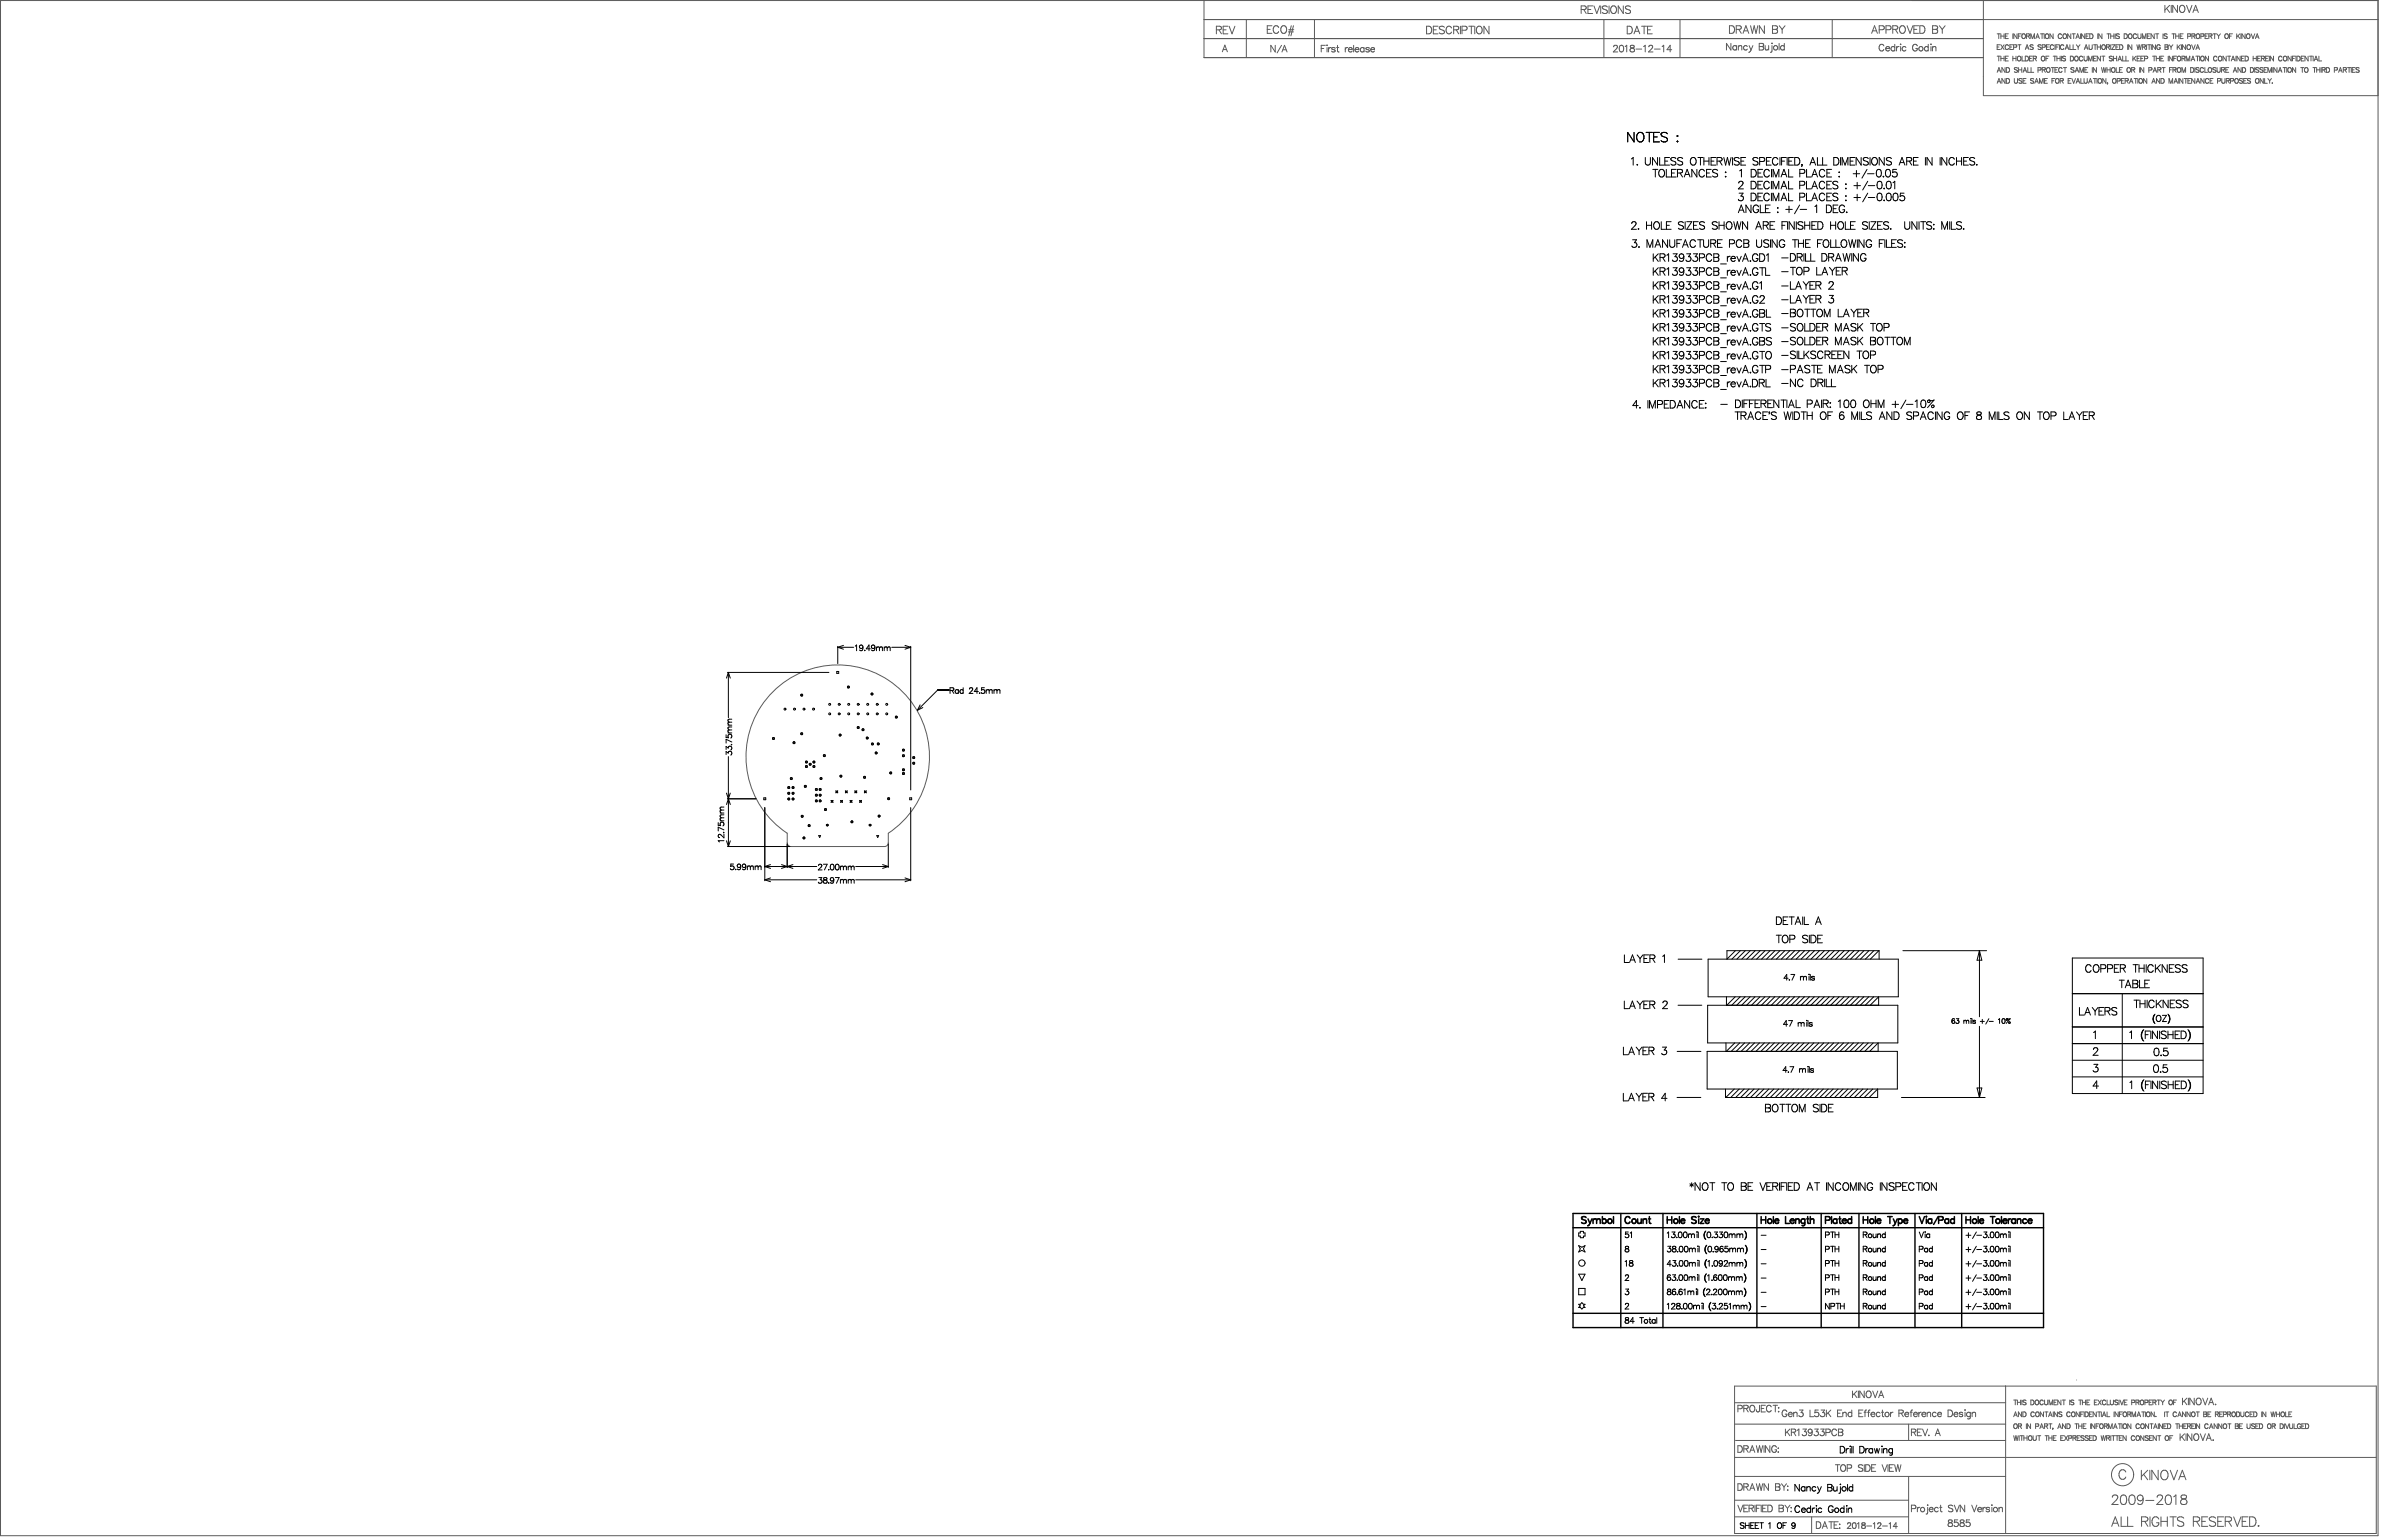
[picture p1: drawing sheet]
<svg xmlns="http://www.w3.org/2000/svg" width="2117mm" height="1368mm" viewBox="0 0 2117 1368" stroke-linecap="round" stroke-linejoin="round" font-family="sans-serif">
<g fill="none" stroke="#5a5a5a" stroke-width=".89">
<path d="M0 0h2114v1365h-2114zM1070 0v51h693M1070 17h1044M1108 17v34M1169 17v34M1406 8h4v-1v-1l-4-1v7M1408 8l2 4M1412 8h2M1416 5h-4v7h4M1417 5l3 7 2-7M1423 5v7M1426 17v34"/>
<path d="M1429 6a2.5 2.5 0 0 0-3-1 2.5 2.5 0 0 0-2 2l1 1 3 1 1 2a3 3 0 0 1-5 0M1430 5v7M1432 6a2.5 2.5 0 0 1 3-1 2.5 2.5 0 0 1 2 3v1a2.6 2.6 0 0 1-3 3 2.6 2.6 0 0 1-2-3zM1443 5v7l-4-7v7M1449 6a2.5 2.5 0 0 0-2-1 2.5 2.5 0 0 0-2 2l1 1 3 1v2a3 3 0 0 1-4 0M1493 17v34M1629 17v34M1763 0v85h351M1925 5v6M1926 7l3 4M1929 5l-4 4M1930 5v6"/>
<path d="M1936 5v6l-4-6v6M1938 6l1-1a3 3 0 0 1 3 3 3 3 0 0 1-3 3l-2-2zM1944 5l2 6 3-6M1949 11l3-6 2 6M1950 9h3M1070 34h693M1081 27l4-1 1-1v-1l-5-1v7M1084 27l2 3M1087 27h3M1092 23h-5v7h5M1093 23l2 7 3-7M1127 26h2"/>
<path d="M1131 23h-4v7h4M1137 24a2.5 2.5 0 0 0-3-1 2.5 2.5 0 0 0-2 2v2a2.5 2.5 0 0 0 2 3 2.5 2.5 0 0 0 3-2M1139 24a2.5 2.5 0 0 1 3-1 2.5 2.5 0 0 1 2 2v2a2.6 2.6 0 0 1-3 3 2.6 2.6 0 0 1-2-3zM1145 28h5M1146 26h4M1148 23l-2 9M1150 23l-2 9M1268 23h2a4 4 0 0 1 3 4 4 4 0 0 1-3 3h-2zM1274 27h3M1278 23h-4v7h4M1284 24a2.5 2.5 0 0 0-2-1 2.5 2.5 0 0 0-2 2v1l3 1 1 2a3 3 0 0 1-4 0M1290 25a2.5 2.5 0 0 0-2-2 2.5 2.5 0 0 0-2 3v1a2.5 2.5 0 0 0 2 3 2.5 2.5 0 0 0 2-2"/>
<path d="M1292 27l4-1 1-1-1-1-4-1v7M1295 27l2 3M1298 23v7M1300 27h3a1.8 1.8 0 0 0 1-2 1.8 1.8 0 0 0-1-2h-3v7M1306 23h4M1308 23v7M1311 23v7M1313 24a2.5 2.5 0 0 1 3-1 2.5 2.5 0 0 1 2 3v1a2.6 2.6 0 0 1-3 3 2.6 2.6 0 0 1-3-3zM1324 23v7l-5-7v7M1447 23h2a4 4 0 0 1 2 4 4 4 0 0 1-2 3h-2zM1453 30l2-7 3 7M1454 28h3"/>
<path d="M1459 23h5M1462 23v7M1465 27h2M1469 23h-4v7h4M1537 23h3a4 4 0 0 1 2 3 4 4 0 0 1-2 4h-3zM1539 39v5l-4-5v5M1543 26h4l1-1v-1l-5-1v7M1546 26l2 4M1549 30l3-7 3 7M1550 27h4M1556 23l2 7 1-7 2 7 2-7M1564 39h4v2h-2l2 1-1 2h-3z"/>
<path d="M1569 23v7l-5-7v7M1575 38v1zM1576 23l4 1v1l-1 1a1.8 1.8 0 0 1 1 2 1.8 1.8 0 0 1-1 2h-3zM1576 26h3M1582 39v5M1582 23l2 3M1584 26v4M1586 39v5M1587 23l-3 3M1664 30l2-7 3 7M1665 27h3M1671 26h2a1.8 1.8 0 0 0 2-1 1.8 1.8 0 0 0-2-2h-2v7"/>
<path d="M1677 26h2a1.8 1.8 0 0 0 2-1 1.8 1.8 0 0 0-2-2h-2v7M1683 26h3l1-1v-1l-4-1v7M1684 39v6M1685 26l2 4M1689 24a2.5 2.5 0 0 1 3-1 2.5 2.5 0 0 1 2 2v2a2.6 2.6 0 0 1-3 3 2.6 2.6 0 0 1-2-3zM1690 39v1zM1695 23l3 7 3-7M1701 26h3M1706 23h-5v7h5M1707 23h2a4 4 0 0 1 2 3 4 4 0 0 1-2 4h-2zM1714 39v6M1716 39h1z"/>
<path d="M1718 23l4 1 1 1-2 1a1.8 1.8 0 0 1 2 2 1.8 1.8 0 0 1-2 2h-3zM1718 26h3M1724 23l3 3M1727 26v4M1729 23l-2 3M1775 30h3M1777 30v4M1778 40h-3v4h3M1779 30v4M1779 32h3M1779 40l3 4M1782 30v4"/>
<path d="M1782 40l-3 4M1783 32h1M1785 30h-2v4h2M1789 40h-2v4h2M1789 30v4M1793 30v4l-3-4v4M1794 40h3M1794 32h2M1795 40v4M1797 30h-3v4M1798 31v-1a1.9 1.9 0 0 1 3 2 1.9 1.9 0 0 1-3 2zM1802 32h2v-2h-2v4"/>
<path d="M1803 32l1 2M1805 34v-4l2 4 2-4v4M1810 34l1-4 2 4M1810 33h2M1814 30h3M1815 30v4M1817 30v4M1819 31v-1a1.9 1.9 0 0 1 2 2 1.9 1.9 0 0 1-2 2zM1822 40h-3v4h3M1825 30v4l-3-4v4M1827 40v4M1830 40h-2v4"/>
<path d="M1831 40v4M1833 31a1.6 1.6 0 0 0-2-1 1.6 1.6 0 0 0-1 2v1a1.6 1.6 0 0 0 1 1 1.6 1.6 0 0 0 2-1M1834 31l1-1a1.9 1.9 0 0 1 2 2 1.9 1.9 0 0 1-3 2zM1840 40v4h3M1841 30v4l-3-4v4M1842 30h3M1843 40v4h2M1843 30v4M1845 34l2-4 2 4M1846 40l1 2M1846 33h2M1849 40l-2 2"/>
<path d="M1850 30v4M1853 30v4l-3-4v4M1854 32h2M1857 30h-3v4h3M1857 40v3l1 1 2-1v-3M1858 30h1a2.3 2.3 0 0 1 2 2 2.3 2.3 0 0 1-2 2h-1zM1861 40h3M1863 40v4M1864 40v4M1865 30v4M1867 40v4M1869 30v4l-3-4v4"/>
<path d="M1873 30h3M1874 30v4M1876 30v4M1876 40v4M1876 32h3M1877 40h3l-3 4h3M1879 30v4M1880 30v4M1884 40h-3v4h3M1884 31l-1-1-2 1 1 1 2 1-1 1h-2M1884 40h2a2.3 2.3 0 0 1 1 2 2.3 2.3 0 0 1-1 2h-2zM1888 30h2a2.3 2.3 0 0 1 1 2 2.3 2.3 0 0 1-1 2h-2z"/>
<path d="M1891 40v4M1893 30a1.9 1.9 0 0 1 2 2 1.9 1.9 0 0 1-2 2l-1-2zM1895 40v4l-3-4v4M1899 31a1.6 1.6 0 0 0-1-1 1.6 1.6 0 0 0-2 2v1a1.6 1.6 0 0 0 2 1 1.6 1.6 0 0 0 1-1M1900 40l1 4 1-4 1 4 1-4M1901 30v3l1 1h1v-4M1905 34v-4l1 4 2-4v4M1908 40v4M1909 32h2M1909 40h3M1911 40v4M1912 30h-3v4h3"/>
<path d="M1912 40v4M1915 30v4l-3-4v4M1916 40v4l-3-4v4M1916 30h3M1918 30v4M1923 30v4M1925 40h2v1l-1 1 1 1v1h-2zM1927 31l-1-1-2 1v1l3 1-1 1h-2M1928 40l2 2M1931 30h3M1932 40l-2 2M1932 30v4"/>
<path d="M1934 32h3M1934 30v4M1935 40v4M1937 30v4M1938 32h2M1938 40l-3 3M1939 40v4M1941 30h-3v4h3M1943 40v4l-3-4v4M1945 32h2v-2h-2v4M1948 40l2 4 2-4M1949 32h2v-2h-2v4"/>
<path d="M1950 32l1 2M1953 31v-1a1.9 1.9 0 0 1 3 2 1.9 1.9 0 0 1-3 2zM1957 32h2v-2h-2v4M1960 32h2M1963 30h-3v4h3M1964 32h2v-2h-2v4M1965 32l1 2M1967 30h3M1969 30v4M1971 30l1 2M1972 32v2M1974 30l-2 2"/>
<path d="M1978 31l1-1a1.9 1.9 0 0 1 2 2 1.9 1.9 0 0 1-3 2zM1982 32h2M1985 30h-3v4M1988 30v4M1989 32l2 2M1991 30l-3 3M1992 30v4M1996 30v4l-3-4v4M1998 30a1.9 1.9 0 0 1 2 2 1.9 1.9 0 0 1-3 2v-2zM2001 30l2 4 1-4M2005 34l2-4 1 4M2006 33h2"/>
<path d="M1087 46l2-6 2 6M1087 44h3M1134 40v6l-4-6v6M1139 40l-4 7M1140 46l2-6 2 6M1140 44h3M1175 43h2M1178 40h-3v6M1180 40v1zM1180 42v4M1181 42v4M1183 42l-1 1-1 1"/>
<path d="M1187 43l-1-1-2 1 3 2v1h-2l-1-1M1188 42h2M1189 40v5v1h1M1196 42v4M1198 42l-1 1-1 1M1199 44v1l1 1 2-1M1199 43l2-1 1 2h-3zM1203 40v6M1205 44v1l1 1 2-1M1205 43l2-1 1 2h-3zM1213 43a1.9 1.9 0 0 0-3 0 1.9 1.9 0 0 0 0 3 1.9 1.9 0 0 0 3-1M1213 42v4"/>
<path d="M1217 43l-1-1-2 1v1l3 1-1 1-2-1M1219 44v1l1 1 2-1M1219 43l2-1 1 2h-3zM1434 42l2-2h1l1 1-1 2-3 3h4M1440 41a1.9 1.9 0 0 1 3 0v2a2.5 2.5 0 0 1-2 3 4 4 0 0 1-1-5zM1445 41l1-1v6M1450 41v1l2 1 1 1a2 2 0 0 1-2 2 2 2 0 0 1-2-2l1-1 3-1-1-1zM1454 44h5M1461 41l2-1v6M1466 42l1-2h1l1 1-1 2-3 3h4M1471 44h5M1478 41l1-1v6"/>
<path d="M1486 44h-4l3-4v6M1544 41v3M1544 41a1.9 1.9 0 0 0-3 0 1.9 1.9 0 0 0 0 3 1.9 1.9 0 0 0 3 0M1545 42l2-1h1v3M1545 41v3M1553 41a1.9 1.9 0 0 0-2 0 1.9 1.9 0 0 0 0 3 1.9 1.9 0 0 0 2 0M1555 41l2 3M1557 44l-2 2M1558 41l-1 3M1564 41h2M1569 41v3h2l1-1M1572 41v3"/>
<path d="M1575 41v4v1h-1M1586 41a1.9 1.9 0 0 0-3 0 1.9 1.9 0 0 0 0 3 1.9 1.9 0 0 0 3 0M1675 41a2.2 2.2 0 0 0-3-2 2.2 2.2 0 0 0-2 3v1a2.2 2.2 0 0 0 2 2 2.2 2.2 0 0 0 3-1M1676 43l1 1 1 1 2-1M1677 42l2-1 1 2h-4zM1684 42a1.9 1.9 0 0 0-2 0 1.9 1.9 0 0 0 0 3 1.9 1.9 0 0 0 2-1M1686 41v4M1688 41l-1 1-1 1M1690 41v4M1694 42a1.9 1.9 0 0 0-2 0 1.9 1.9 0 0 0 0 3 1.9 1.9 0 0 0 2-1M1704 41a2.2 2.2 0 0 0-2-2 2.2 2.2 0 0 0-2 3v1a2.1 2.1 0 0 0 2 2 2.1 2.1 0 0 0 2-2h-1M1714 42a1.9 1.9 0 0 0-3 0 1.9 1.9 0 0 0 0 3 1.9 1.9 0 0 0 3-1"/>
<path d="M1717 41v4M1718 41v4M1718 42l1-1 2 1v3M1775 42h2M1775 50h3M1777 50v4M1779 50v4M1779 52h3M1782 50v4M1783 52h1M1785 50h-2v4h2M1786 41a1.6 1.6 0 0 0-2-1 1.6 1.6 0 0 0-1 1v1a1.6 1.6 0 0 0 1 2 1.6 1.6 0 0 0 2-1"/>
<path d="M1787 42h1M1789 50v4M1789 52h3M1790 42h2l1-2h-3v4M1792 50v4M1798 50v4h2M1800 44l2-4 2 4M1800 50h2a2.3 2.3 0 0 1 1 2 2.3 2.3 0 0 1-1 2h-2zM1801 43h2M1804 52h2M1807 50h-3v4h3M1807 40h-1h-1v1l2 2-1 1-1-1"/>
<path d="M1808 52h2v-2h-2v4M1809 52l1 2M1815 40h-1h-2v1l3 2-1 1-2-1M1815 50a1.9 1.9 0 0 1 3 2 1.9 1.9 0 0 1-3 2v-2zM1816 42h2v-2h-2v4M1819 52h1M1819 42h2M1821 50h-2v4M1825 50h3M1826 41a1.6 1.6 0 0 0-2-1 1.6 1.6 0 0 0-1 1v1a1.6 1.6 0 0 0 1 2 1.6 1.6 0 0 0 2-1M1827 50v4M1828 42h1"/>
<path d="M1829 52h2M1829 50v4M1831 50v4M1833 50v4M1835 41a1.6 1.6 0 0 0-2-1 1.6 1.6 0 0 0-1 1v1a1.6 1.6 0 0 0 1 2 1.6 1.6 0 0 0 2-1M1836 44l1-4 2 4M1836 51l-1-1-2 1 1 1 2 1-1 1h-2M1836 43h2M1841 50h1a2.3 2.3 0 0 1 1 2 2.3 2.3 0 0 1-1 2h-1zM1845 51v-1a1.9 1.9 0 0 1 3 2 1.9 1.9 0 0 1-3 2zM1847 42v2M1852 51a1.6 1.6 0 0 0-2-1 1.6 1.6 0 0 0-2 2v1a1.6 1.6 0 0 0 2 1 1.6 1.6 0 0 0 2-1"/>
<path d="M1853 50v3l1 1h1l1-4M1853 44l2-4 1 4M1854 43h2M1857 54v-4l1 4 2-4v4M1861 52h2M1864 50h-3v4h3M1864 42h3M1867 50v4l-3-4v4M1868 50h3M1869 40a1.9 1.9 0 0 1 3 2 1.9 1.9 0 0 1-3 1zM1870 50v4M1873 42h2v-2h-2v4"/>
<path d="M1874 42l1 2M1878 51l-1-1-2 1v1l3 1-1 1h-2M1879 50v4M1879 52h3M1881 42h2M1882 50v4M1883 54l1-4 2 4M1883 53h2M1887 50v4h2M1890 50v4h2M1896 50v4M1897 52l2 2"/>
<path d="M1899 50l-3 3M1900 52h1M1902 50h-2v4h2M1903 52h2M1905 42h2v-2h-2v4M1906 50h-3v4h3M1906 42l1 2M1906 52h3v-2h-3v4M1914 50h2M1915 50v4M1917 50v4M1917 52h3"/>
<path d="M1920 50v4M1920 41a1.6 1.6 0 0 0-1-1 1.6 1.6 0 0 0-2 1v1a1.5 1.5 0 0 0 2 2 1.5 1.5 0 0 0 1-2h-1M1921 52h1M1924 50h-3v4h3M1925 42h1M1928 50v4M1930 42v2M1931 50v4l-3-4v4M1932 52h2M1935 50h-3v4M1936 50a1.9 1.9 0 0 1 3 2 1.9 1.9 0 0 1-3 2l-1-2zM1937 42l1 2"/>
<path d="M1940 52h2v-2h-2v4M1941 52l2 2M1943 54v-4l2 4 2-4v4M1945 40a1.9 1.9 0 0 1 2 2 1.9 1.9 0 0 1-2 1zM1948 54l2-4 1 4M1948 53h3M1952 44l2-4 1 4M1952 50h3M1953 43h2M1954 50v4M1955 50v4M1963 50v4l-2-4v4"/>
<path d="M1971 51a1.6 1.6 0 0 0-2-1 1.6 1.6 0 0 0-1 2v1a1.6 1.6 0 0 0 1 1 1.6 1.6 0 0 0 2-1M1973 50a1.9 1.9 0 0 1 2 2 1.9 1.9 0 0 1-3 2v-2zM1979 50v4l-3-4v4M1980 50h3M1982 50v4M1984 54l1-4 2 4M1984 53h2M1988 50v4M1991 50v4l-2-4v4M1993 52h1M1995 50h-2v4h2M1996 50h1a2.3 2.3 0 0 1 2 2 2.3 2.3 0 0 1-2 2h-1z"/>
<path d="M2003 52h3M2003 50v4M2006 50v4M2007 52h2M2010 50h-3v4h3M2010 52h3v-2h-3v4M2012 52l1 2M2014 52h2M2017 50h-3v4h3M2017 50v4M2021 50v4l-3-4v4M2029 51a1.6 1.6 0 0 0-2-1 1.6 1.6 0 0 0-1 2v1a1.6 1.6 0 0 0 1 1 1.6 1.6 0 0 0 2-1"/>
<path d="M2031 50a1.9 1.9 0 0 1 2 2 1.9 1.9 0 0 1-3 2v-2zM2037 50v4l-3-4v4M2038 52h2M2041 50h-3v4M2041 50v4M2042 50h1a2.3 2.3 0 0 1 2 2 2.3 2.3 0 0 1-2 2h-1zM2046 52h1M2048 50h-2v4h2M2052 50v4l-3-4v4M2053 50h3M2054 50v4M2056 50v4"/>
<path d="M2057 54l2-4 1 4M2058 53h2M2061 50v4h3M1775 74l2-4 2 4M1775 64l2-4 2 4M1776 73h2M1776 63h2M1782 60v4l-2-4v4M1782 70v4l-2-4v4M1784 60h1a2.3 2.3 0 0 1 2 2 2.3 2.3 0 0 1-2 2h-1zM1784 70h1a2.3 2.3 0 0 1 2 2 2.3 2.3 0 0 1-2 2h-1zM1791 70v3l1 1 1-1 1-3"/>
<path d="M1794 61l-1-1-2 1v1l3 1-1 1h-2M1794 60v4M1794 62h3M1797 60v4M1798 70h-1h-2v1l3 2-1 1-2-1M1798 72h2M1798 64l2-4 2 4M1799 63h2M1801 70h-3v4h3M1803 60v4h2M1806 60v4h2M1808 70h-1h-2l1 1 2 2-1 1-2-1"/>
<path d="M1809 74l1-4 2 4M1809 73h2M1812 62h2v-2h-2v4M1813 74v-4l2 4 1-4v4M1816 62h2v-2h-2v4M1817 62l1 2M1818 72h1M1820 61v-1a1.9 1.9 0 0 1 3 2 1.9 1.9 0 0 1-3 2zM1820 70h-2v4h2M1823 60h3M1824 72h2M1825 60v4"/>
<path d="M1827 70h-3v4M1827 62h1M1828 70a1.9 1.9 0 0 1 3 2 1.9 1.9 0 0 1-3 1l-1-2zM1829 60h-2v4h2M1831 72h3v-2h-3v4M1833 72l1 2M1833 61a1.6 1.6 0 0 0-2-1 1.6 1.6 0 0 0-1 2v1a1.6 1.6 0 0 0 1 1 1.6 1.6 0 0 0 2-1M1834 60h3M1836 60v4M1839 72h1M1841 70h-2v4h2M1842 70l1 4 2-4"/>
<path d="M1844 61l-1-1-2 1v1l3 1-1 1h-2M1845 64l1-4 2 4M1845 63h2M1846 74l1-4 2 4M1846 73h2M1849 64v-4l2 4 1-4v4M1850 70v4h2M1853 70v3l1 1 1-1 1-3M1853 62h2M1856 60h-3v4h3M1857 74l1-4 2 4M1857 73h2"/>
<path d="M1860 60v4M1861 70h3M1862 70v4M1864 60v4l-3-4v4M1864 70v4M1866 70a1.9 1.9 0 0 1 2 2 1.9 1.9 0 0 1-2 1zM1868 60l1 4 1-4 1 4 1-4M1872 70v4l-3-4v4M1873 60v4M1873 62h3M1874 74h.1M1874 74l-1 1"/>
<path d="M1876 60v4M1879 70a1.9 1.9 0 0 1 2 2 1.9 1.9 0 0 1-3 1v-2zM1881 60v4h3M1882 72h3v-2h-3v4M1884 62h2M1886 72h2M1887 60h-3v4h3M1889 70h-3v4h3M1889 72h3v-2h-3v4M1891 72l1 2M1893 74l2-4 1 4M1894 73h2"/>
<path d="M1895 62h2l1-2h-3v4M1896 62l2 2M1897 70h3M1899 70v4M1901 70v4M1902 60v4M1906 60v4l-3-4v4M1908 70v4l-2-4v4M1910 62h3v-2h-3v4M1913 74l2-4 1 4M1914 73h2M1914 64l2-4 1 4"/>
<path d="M1915 63h2M1918 62h3v-2h-3v4M1920 62l1 2M1920 70v4l-3-4v4M1921 70h2a2.3 2.3 0 0 1 1 2 2.3 2.3 0 0 1-1 2h-2zM1922 60h3M1923 60v4M1928 74v-4l2 4 1-4v4M1929 62h1M1931 60h-2v4M1932 62h2v-2h-2v4M1933 74l1-4 2 4"/>
<path d="M1933 62l2 2M1933 73h2M1936 60a1.9 1.9 0 0 1 3 2 1.9 1.9 0 0 1-3 2l-1-2zM1937 70v4M1940 64v-4l1 4 2-4v4M1941 70v4l-3-4v4M1942 70h3M1943 70v4M1945 72h2M1947 60h2a2.3 2.3 0 0 1 1 2 2.3 2.3 0 0 1-1 2h-2zM1948 70h-3v4h3M1951 70v4l-3-4v4"/>
<path d="M1951 60v4M1952 74l2-4 2 4M1953 73h2M1955 61l-1-1-2 1 1 1 2 1-1 1h-2M1959 61a1.6 1.6 0 0 0-2-1 1.6 1.6 0 0 0-1 2v1a1.6 1.6 0 0 0 1 1 1.6 1.6 0 0 0 2-1M1959 70v4l-2-4v4M1960 60v4h2M1963 61l1-1a1.9 1.9 0 0 1 2 2 1.9 1.9 0 0 1-3 2zM1964 71a1.6 1.6 0 0 0-2-1 1.6 1.6 0 0 0-1 1v1a1.6 1.6 0 0 0 1 2 1.6 1.6 0 0 0 2-1M1965 72h1M1967 70h-2v4h2M1970 61l-1-1-2 1 1 1 2 1-1 1h-2"/>
<path d="M1971 60v3l1 1h2v-4M1971 72h3v-2h-3v4M1975 62h2l1-2h-3v4M1975 70v3l1 1 2-1v-3M1976 62l2 2M1979 62h1M1979 72h3v-2h-3v4M1981 72l1 2M1981 60h-2v4h2M1983 72h2v-2h-2v4M1985 64l2-4 2 4M1986 63h2"/>
<path d="M1992 60v4l-2-4v4M1993 60h2a2.3 2.3 0 0 1 1 2 2.3 2.3 0 0 1-1 2h-2zM1994 70h-1h-2v1l3 2-1 1-2-1M1995 72h1M1997 70h-2v4h2M2001 60h1a2.3 2.3 0 0 1 1 2 2.3 2.3 0 0 1-1 2h-1zM2001 70h-1h-2v1l3 2-1 1-2-1M2004 60v4M2005 70h1a1.9 1.9 0 0 1 2 2 1.9 1.9 0 0 1-3 1zM2008 61l-1-1-2 1 1 1 2 1-1 1h-2M2012 61l-1-1-2 1v1l3 1-1 1h-2M2012 70v4l-3-4v4"/>
<path d="M2013 62h1M2013 70v4h3M2015 60h-2v4h2M2016 70l2 2M2016 64v-4l2 4 1-4v4M2018 72v2M2019 70l-1 2M2020 74h.1M2021 60v4M2024 60v4l-3-4v4M2025 64l2-4 2 4M2026 63h2"/>
<path d="M2030 60h2M2031 60v4M2033 60v4M2035 60a1.9 1.9 0 0 1 2 2 1.9 1.9 0 0 1-3 2v-2zM2041 60v4l-3-4v4M2045 60h3M2047 60v4M2056 60h3M2058 60v4M2059 62h3M2059 60v4M2062 60v4"/>
<path d="M2063 60v4M2064 62h3v-2h-3v4M2066 62l1 2M2068 60h2a2.3 2.3 0 0 1 1 2 2.3 2.3 0 0 1-1 2h-2zM2075 62h3v-2h-3v4M2079 64l2-4 1 4M2080 63h2M2083 62h3v-2h-3v4M2085 62l1 2M2087 60h3M2088 60v4M2090 60v4"/>
<path d="M2091 62h2M2094 60h-3v4h3M2097 61l-1-1-2 1 1 1 2 1-1 1h-2M687 615a82 82 0 0 1 121 6 82 82 0 0 1-18 119v9a3 3 0 0 1-4 3h-83a3 3 0 0 1-3-3v-9a82 82 0 0 1-13-125zM1542 1232h570v131h-570zM1647 1236v6M1648 1239l3 3M1651 1236l-4 4M1652 1236v6M1657 1236v6l-4-6v6M1659 1237l1-1a2.8 2.8 0 0 1 4 3 2.8 2.8 0 0 1-4 3l-1-2zM1665 1236l2 6 2-6"/>
<path d="M1783 1232v131M1846 1226h.1M1542 1247h241M1545 1252h3l1-1v-2h-4v6M1550 1252l4-1v-2h-4v6M1552 1252l2 3M1556 1250l1-1a2.8 2.8 0 0 1 3 3 2.8 2.8 0 0 1-3 3l-2-2zM1564 1249v5l-2 1-1-2M1566 1252h2M1569 1249h-3v6h3M1575 1250a2.2 2.2 0 0 0-3-1 2.2 2.2 0 0 0-2 2v2a2.2 2.2 0 0 0 2 2 2.2 2.2 0 0 0 3-2M1576 1249h4"/>
<path d="M1578 1249v6M1581 1254h.1M1581 1251h.1M1588 1255a2.2 2.2 0 0 0-2-2 2.2 2.2 0 0 0-2 2v2a2.1 2.1 0 0 0 2 2 2.1 2.1 0 0 0 2-2h-1M1590 1257v1l1 1 2-1M1590 1256l2-1 1 2h-3zM1594 1256l2-1h1l1 4M1594 1255v4M1600 1253h3l-2 2a2.2 2.2 0 0 1 2 4 2.1 2.1 0 0 1-4-1M1609 1253v6h3M1616 1253h-2l-1 3a2.1 2.1 0 0 1 4 0 2.1 2.1 0 0 1-1 3 2.1 2.1 0 0 1-3-1M1619 1253h3l-2 2a2.2 2.2 0 0 1 2 4 2.1 2.1 0 0 1-4-1"/>
<path d="M1624 1253v6M1625 1256l3 3M1628 1253l-4 4M1634 1256h2M1637 1253h-3v6h3M1638 1255v4M1638 1256l2-1h1v4M1646 1253v6M1646 1256a1.9 1.9 0 0 0-3 0 1.9 1.9 0 0 0 0 2 1.9 1.9 0 0 0 3 0M1652 1256h3M1656 1253h-4v6h4M1657 1255h2"/>
<path d="M1659 1253h-1v1v5M1660 1255h2M1662 1253h-1v1v5M1663 1257l1 1 1 1 2-1M1664 1256l2-1 1 2h-4zM1670 1242l2-6 3 6M1671 1240h3M1671 1256a1.9 1.9 0 0 0-2 0 1.9 1.9 0 0 0 0 2 1.9 1.9 0 0 0 2 0M1673 1255h2M1673 1253v5l1 1h1M1681 1255v4M1683 1255h-2v2"/>
<path d="M1688 1256h3l1-2-4-1v6M1690 1256l2 3M1693 1257l1 1 1 1 2-1M1694 1256l2-1 1 2h-4zM1698 1255h2M1700 1253h-1v1v5M1701 1257v1l2 1 1-1M1701 1256l2-1 1 2h-3zM1706 1255v4M1708 1255h-1l-1 2M1709 1257v1l1 1 2-1M1709 1256l2-1 1 2h-3z"/>
<path d="M1713 1256l2-1h1v4M1713 1255v4M1721 1256a1.9 1.9 0 0 0-3 0 1.9 1.9 0 0 0 0 2 1.9 1.9 0 0 0 3 0M1722 1257l1 1 1 1 2-1M1723 1256l2-1 1 2h-4zM1732 1253h2a3 3 0 0 1 2 3 3 3 0 0 1-2 3h-2zM1737 1257v1l1 1 2-1M1737 1256l2-1 1 2h-3zM1745 1256l-1-1-2 1 3 1v2h-2l-1-1M1747 1253h.1M1747 1255v4M1752 1255l-1 5-1 1h-1"/>
<path d="M1752 1256a1.9 1.9 0 0 0-3 0 1.9 1.9 0 0 0 0 2 1.9 1.9 0 0 0 3 0M1753 1256l2-1h1v4M1753 1255v4M1790 1244h3M1790 1259l2-4 1 4M1791 1258h2M1792 1244v4M1793 1244v4M1793 1246h3M1796 1244v4M1797 1255v4l-3-4v4M1797 1244v4"/>
<path d="M1798 1255h2a2.3 2.3 0 0 1 1 2 2.3 2.3 0 0 1-1 2h-2zM1801 1245l-1-1-2 1 1 1 2 1v1h-1h-2M1805 1244h2a2.3 2.3 0 0 1 1 2 2.3 2.3 0 0 1-1 2h-2zM1808 1256a1.6 1.6 0 0 0-1-1 1.6 1.6 0 0 0-2 1v1a1.6 1.6 0 0 0 2 2 1.6 1.6 0 0 0 1-1M1810 1245v-1a1.9 1.9 0 0 1 2 2 1.9 1.9 0 0 1-2 2zM1810 1255a1.9 1.9 0 0 1 3 2 1.9 1.9 0 0 1-3 1zM1816 1245a1.6 1.6 0 0 0-1-1 1.6 1.6 0 0 0-2 2v1a1.6 1.6 0 0 0 2 1 1.6 1.6 0 0 0 1-1M1817 1255v4l-3-4v4M1818 1244v3l1 1h1v-4M1818 1255h3M1819 1255v4M1821 1259l2-4 1 4"/>
<path d="M1822 1248v-4l1 4 2-4v4M1822 1258h2M1825 1255v4M1826 1246h2M1829 1244h-3v4h3M1829 1255v4l-3-4v4M1832 1244v4l-3-4v4M1833 1255h-1h-2l1 1 2 1v1l-1 1-2-1M1833 1244h3M1835 1244v4M1840 1244v4M1840 1256a1.6 1.6 0 0 0-1-1 1.6 1.6 0 0 0-2 1v1a1.6 1.6 0 0 0 2 2 1.6 1.6 0 0 0 1-1"/>
<path d="M1842 1255a1.9 1.9 0 0 1 3 2 1.9 1.9 0 0 1-3 1l-1-2zM1844 1245l-1-1-2 1v1l3 1-1 1h-2M1848 1244h3M1849 1255v4l-3-4v4M1849 1244v4M1850 1257h1M1851 1246h3M1851 1244v4M1852 1255h-2v4M1853 1255v4M1854 1255h1a2.3 2.3 0 0 1 2 2 2.3 2.3 0 0 1-2 2h-1zM1854 1244v4"/>
<path d="M1855 1246h2M1857 1257h2M1858 1244h-3v4h3M1860 1255h-3v4h3M1862 1246h1M1864 1255v4l-3-4v4M1864 1244h-2v4h2M1865 1255h3M1865 1244l3 4M1866 1255v4M1868 1244l-3 4M1868 1255v4"/>
<path d="M1869 1259l2-4 1 4M1870 1258h2M1872 1245a1.6 1.6 0 0 0-2-1 1.6 1.6 0 0 0-1 2v1a1.6 1.6 0 0 0 1 1 1.6 1.6 0 0 0 2-1M1873 1255v4h3M1873 1244v4h3M1876 1244v3l1 1h2v-4M1879 1255v4M1883 1245l-1-1-2 1v1l3 1-1 1h-2M1883 1255v4l-3-4v4M1884 1244v4M1884 1257h2M1885 1244l1 4 2-4"/>
<path d="M1887 1255h-3v4M1888 1255a1.9 1.9 0 0 1 3 2 1.9 1.9 0 0 1-3 1zM1888 1246h2M1891 1244h-3v4h3M1892 1257h2v-2h-2v4M1893 1257l1 2M1895 1246h2l1-1-3-1v4M1895 1259v-4l2 4 1-4v4M1899 1246h2v-1l-2-1v4M1900 1259l1-4 2 4M1900 1246l2 2M1900 1258h2"/>
<path d="M1903 1245v-1a1.9 1.9 0 0 1 3 2 1.9 1.9 0 0 1-3 2zM1904 1255h3M1905 1255v4M1907 1246h2v-1l-2-1v4M1907 1255v4M1909 1255a1.9 1.9 0 0 1 2 2 1.9 1.9 0 0 1-2 1zM1911 1246h1M1913 1244h-2v4h2M1914 1246h2v-1l-2-1v4M1915 1255v4l-3-4v4M1915 1246l2 2M1917 1259h.1"/>
<path d="M1918 1244h2M1919 1244v4M1921 1244l2 2M1923 1246v2M1924 1244l-1 2M1924 1255v4M1925 1255h3M1927 1255v4M1928 1245l1-1a1.9 1.9 0 0 1 2 2 1.9 1.9 0 0 1-3 2zM1932 1246h2M1935 1256a1.6 1.6 0 0 0-2-1 1.6 1.6 0 0 0-1 1v1a1.6 1.6 0 0 0 1 2 1.6 1.6 0 0 0 2-1M1935 1244h-3v4"/>
<path d="M1936 1259l2-4 1 4M1937 1258h2M1940 1243v5M1942 1245l2 3M1943 1255v4l-3-4v4M1944 1243l-4 3M1945 1243v5M1947 1255v4l-3-4v4M1949 1255a1.9 1.9 0 0 1 2 2 1.9 1.9 0 0 1-2 1zM1951 1243v5l-4-5v5M1952 1255h3M1953 1243a2.8 2.8 0 0 1 4 3 2.8 2.8 0 0 1-4 2l-1-2z"/>
<path d="M1954 1255v4M1958 1243l2 5 3-5M1959 1255h3v1l-1 1 1 1-1 1h-2zM1959 1257h2M1963 1257h1M1963 1248l3-5 2 5M1964 1246h3M1965 1255h-2v4h2M1969 1257h3v-2h-3v4M1970 1248h.1M1971 1257l1 2M1973 1257h2"/>
<path d="M1976 1255h-3v4h3M1977 1257h2v-2h-2v4M1980 1257h3v-2h-3v4M1982 1257l1 2M1984 1255h1a1.9 1.9 0 0 1 2 2 1.9 1.9 0 0 1-3 1zM1988 1255h2a2.3 2.3 0 0 1 1 2 2.3 2.3 0 0 1-1 2h-2zM1992 1255v3l1 1 2-1v-3M1999 1256a1.6 1.6 0 0 0-2-1 1.6 1.6 0 0 0-1 1v1a1.6 1.6 0 0 0 1 2 1.6 1.6 0 0 0 2-1M2000 1257h2M2003 1255h-3v4h3M2004 1255h1a2.3 2.3 0 0 1 1 2 2.3 2.3 0 0 1-1 2h-1zM2011 1255v4"/>
<path d="M2014 1255v4l-2-4v4M2019 1255l1 4 1-4 1 4 1-4M2024 1257h2M2024 1255v4M2026 1255v4M2028 1255a1.9 1.9 0 0 1 3 2 1.9 1.9 0 0 1-3 1v-2zM2032 1255v4h2M2035 1257h1M2037 1255h-2v4h2M1542 1266h241M1587 1270v6M1589 1273l2 3"/>
<path d="M1591 1270l-4 4M1592 1273h4v-2l-4-1v6M1594 1273l2 3M1598 1271l1-1v6M1603 1270h3l-2 2a2 2 0 0 1 2 3 2 2 0 0 1-4 0M1611 1272a2.8 2.8 0 0 1-2 4l-1-1M1613 1270h3l-1 2a2 2 0 0 1 1 3 2 2 0 0 1-3 0M1618 1270h4l-2 2a2 2 0 0 1 1 3 2 2 0 0 1-3 0M1623 1273h4v-1v-1l-4-1v6M1633 1271a2.2 2.2 0 0 0-3-1 2.2 2.2 0 0 0-2 2v2a2.2 2.2 0 0 0 2 2 2.2 2.2 0 0 0 3-1M1634 1270l4 1v1l-1 1 1 1v2h-4zM1634 1273h3"/>
<path d="M1697 1266v14M1699 1273h4v-2l-4-1v6M1701 1273l2 3M1705 1273h2M1708 1270h-3v6h3M1709 1270l2 6 3-6M1714 1276h1zM1720 1276l3-6 2 6M1721 1274h3M1790 1276l1 4 1-4 1 4 1-4M1791 1266a1.9 1.9 0 0 1 2 2 1.9 1.9 0 0 1-2 1l-1-2zM1794 1267h3v-1l-3-1v5"/>
<path d="M1795 1276v4M1796 1267l1 3M1796 1276h3M1797 1276v4M1799 1276v4M1799 1278h3M1801 1265v5M1802 1276v4M1804 1277v-1a1.9 1.9 0 0 1 2 2 1.9 1.9 0 0 1-2 2zM1805 1265v5l-3-5v5M1807 1276v3l2 1h1v-4M1810 1268l2-1v-1l-2-1v5"/>
<path d="M1811 1276h3M1813 1276v4M1813 1270l2-5 2 5M1814 1268h2M1818 1267h2v-1l-2-1v5M1818 1276h3M1819 1267l1 3M1819 1276v4M1821 1278h3M1821 1276v4M1821 1265h3M1823 1265v5"/>
<path d="M1824 1276v4M1825 1269h.1M1825 1269v1M1825 1278h2M1828 1276h-3v4h3M1829 1270l2-5 2 5M1830 1268h2M1832 1278h2M1835 1276h-3v4h3M1835 1276l3 4M1836 1265v5l-2-5v5M1837 1265h2a2.3 2.3 0 0 1 1 2 2.3 2.3 0 0 1-1 3h-2z"/>
<path d="M1838 1276l-3 4M1839 1278h2l1-2h-3v4M1843 1278h2v-2h-2v4M1844 1278l2 2M1845 1265h2M1846 1265v5M1847 1278h1M1848 1267h3M1848 1265v5M1849 1276h-2v4h2M1851 1265v5M1852 1267h1"/>
<path d="M1853 1277l-1-1-2 1v1l3 1-1 1h-2M1855 1265h-3v5h3M1856 1277l-1-1-1 1v1l2 1-1 1h-1M1857 1278h2M1859 1265v5M1860 1276h-3v4h3M1861 1276h1a2.3 2.3 0 0 1 2 2 2.3 2.3 0 0 1-2 2h-1zM1862 1265v5l-3-5v5M1863 1267h2M1866 1265h-3v5M1867 1266a1.9 1.9 0 0 1 3 2 1.9 1.9 0 0 1-3 1zM1868 1276l1 4 1-4 1 4 1-4"/>
<path d="M1871 1267h2v-1l-2-1v5M1872 1267l2 3M1873 1278h2v-2h-2v4M1874 1278l2 2M1874 1270v-5l2 5 2-5v5M1876 1276v4M1877 1276h3M1879 1276v4M1879 1270l2-5 1 5M1879 1268h3M1881 1276h2M1882 1276v4"/>
<path d="M1883 1265h3M1884 1278h2M1885 1265v5M1886 1265v5M1887 1276h-3v4h3M1888 1266a1.9 1.9 0 0 1 3 2 1.9 1.9 0 0 1-3 1zM1890 1276v4l-3-4v4M1894 1265v5l-2-5v5M1898 1277a1.6 1.6 0 0 0-2-1 1.6 1.6 0 0 0-1 2v1a1.6 1.6 0 0 0 1 1 1.6 1.6 0 0 0 2-1M1899 1277l1-1a1.9 1.9 0 0 1 2 2 1.9 1.9 0 0 1-3 2zM1902 1266a1.6 1.6 0 0 0-2-1 1.6 1.6 0 0 0-1 2v1a1.6 1.6 0 0 0 1 2 1.6 1.6 0 0 0 2-1M1904 1266a1.9 1.9 0 0 1 2 2 1.9 1.9 0 0 1-3 1v-2z"/>
<path d="M1906 1276v4l-3-4v4M1910 1277l-1-1-2 1v1l3 1-1 1h-2M1910 1265v5l-3-5v5M1911 1278h1M1911 1265h3M1913 1265v5M1913 1276h-2v4h2M1915 1270l1-5 2 5M1915 1268h2M1917 1276v4l-3-4v4M1918 1276h3M1919 1265v5"/>
<path d="M1919 1276v4M1922 1265v5l-2-5v5M1924 1267h1M1925 1277l1-1a1.9 1.9 0 0 1 2 2 1.9 1.9 0 0 1-3 2zM1926 1265h-2v5h2M1927 1265h1a2.3 2.3 0 0 1 2 2 2.3 2.3 0 0 1-2 3h-1zM1929 1278h2M1932 1276h-3v4M1934 1265h3M1935 1265v5M1937 1267h3M1937 1265v5"/>
<path d="M1938 1274v6M1939 1277l3 3M1940 1265v5M1941 1267h2M1942 1274l-4 4M1943 1274v6M1944 1265h-3v5h3M1945 1267h2v-1l-2-1v5M1946 1267l1 3M1948 1267h2M1949 1274v6l-4-6v6M1951 1275a2.8 2.8 0 0 1 4 2 2.8 2.8 0 0 1-4 3l-1-2z"/>
<path d="M1951 1265h-3v5h3M1952 1265v5M1955 1265v5l-2-5v5M1956 1274l2 6 3-6M1962 1278h3M1963 1266a1.6 1.6 0 0 0-2-1 1.6 1.6 0 0 0-1 2v1a1.6 1.6 0 0 0 1 2 1.6 1.6 0 0 0 2-1M1964 1270l2-5 1 5M1965 1268h2M1967 1280h1zM1971 1265v5l-3-5v5M1975 1265v5l-3-5v5M1977 1266a1.9 1.9 0 0 1 3 2 1.9 1.9 0 0 1-3 1l-1-2z"/>
<path d="M1981 1265h2M1982 1265v5M1987 1265l3 1v1h-1l1 1v1l-3 1zM1987 1267h2M1991 1267h2M1994 1265h-3v5h3M1998 1265v3l1 2 1-1v-4M2004 1266l-1-1-1 1v1l2 1-1 2-1-1M2005 1267h2M2008 1265h-3v5h3M2009 1265h1a2.3 2.3 0 0 1 1 2 2.3 2.3 0 0 1-1 3h-1zM2016 1266h1a1.9 1.9 0 0 1 2 2 1.9 1.9 0 0 1-3 1z"/>
<path d="M2020 1267h2l1-1-3-1v5M2021 1267l2 3M2027 1265h1a2.3 2.3 0 0 1 2 2 2.3 2.3 0 0 1-2 3h-1zM2031 1265v5M2032 1265l1 5 2-5M2035 1265v3l2 2 1-1v-4M2039 1265v5h3M2045 1266a1.6 1.6 0 0 0-1-1 1.6 1.6 0 0 0-2 2v1a1.5 1.5 0 0 0 2 2 1.5 1.5 0 0 0 1-2h-1M2046 1267h2M2049 1265h-3v5h3M2050 1265h1a2.3 2.3 0 0 1 1 2 2.3 2.3 0 0 1-1 3h-1zM1542 1295h570"/>
<path d="M1543 1280h240M1545 1285h2a3 3 0 0 1 2 3 3 3 0 0 1-2 3h-2zM1550 1288l4-1v-2h-4v6M1552 1288l2 3M1555 1291l3-6 2 6M1556 1289h3M1561 1285l2 6 1-6 2 6 1-6M1568 1285v6M1573 1285v6l-4-6v6M1579 1286a2.2 2.2 0 0 0-2-1 2.2 2.2 0 0 0-2 2v1a2.1 2.1 0 0 0 2 3 2.1 2.1 0 0 0 2-3h-1M1581 1290h.1M1581 1287h.1"/>
<path d="M1961 1280l3-6 2 6M1542 1312h241M1545 1319h2a3 3 0 0 1 2 3 3 3 0 0 1-2 3h-2zM1561 1319l2 6 1-6 2 6 1-6M1572 1319v6l-4-6v6M1578 1319h4v2h-1l1 2v1l-4 1zM1584 1319l2 2M1588 1319l-2 2M1632 1302h4M1634 1302v6M1637 1303v-1a2.8 2.8 0 0 1 4 3 2.8 2.8 0 0 1-4 2l-1-2zM1642 1305h4v-1v-2h-4v6"/>
<path d="M1656 1303l-1-1-3 1 1 1 2 1 1 1v1l-1 1-3-1M1657 1302v6M1659 1302h2a3 3 0 0 1 2 3 3 3 0 0 1-2 3h-2zM1664 1305h2M1668 1302h-4v6h4M1673 1302l2 6 3-6M1678 1302v6M1680 1305h2M1683 1302h-3v6h3M1684 1302l2 6 1-6 2 6 1-6M1697 1312v51M1890 1308a3 3 0 0 0-4-2 3 3 0 0 0-2 3 4 4 0 0 0 1 4 4 4 0 0 0 4 1l1-1"/>
<path d="M1904 1307v8M1906 1310l3 5M1909 1307l-5 5M1911 1307v8M1919 1307v8l-6-8v8M1922 1308a3 3 0 0 1 3-1 3 3 0 0 1 2 3 4 4 0 0 1 0 4 4 4 0 0 1-4 1 5 5 0 0 1-1-7zM1929 1307l4 8 3-8M1937 1315l3-8 3 8M1938 1312h4M1542 1333h155M1545 1338l2 6 2-6M1550 1321h4v-2h-4v6"/>
<path d="M1552 1321l2 4M1554 1338h-4v6h4M1555 1325l3-6 2 6M1556 1323h3M1560 1338v6M1565 1338h-4v6M1566 1338v6M1571 1338h-4v6h4M1572 1338h2a3 3 0 0 1 2 3 3 3 0 0 1-2 3h-2zM1578 1321h3M1582 1338h3v2h-1l1 2v1l-3 1zM1586 1321v4"/>
<path d="M1587 1338l2 2M1589 1324v1zM1589 1321h.1M1591 1338l-2 2M1592 1340h1zM1705 1340v4M1707 1340h-2v1M1713 1338h1zM1714 1340v4l-1 1-1 1M1724 1340h2M1725 1338v4v1l2 1M1736 1338h-1h-3l1 2 2 1 1 1v1l-1 1-3-1"/>
<path d="M1737 1338l3 6 2-6M1747 1338v6l-4-6v6M1753 1338l2 6 2-6M1763 1340v4M1765 1340h-1l-1 1M1770 1338h1zM1771 1340v4M1777 1340v4M1878 1331l1-2h3a2.6 2.6 0 0 1-1 4l-4 4h6M1886 1329a2.7 2.7 0 0 1 4 1 7 7 0 0 1-1 7 2.7 2.7 0 0 1-4-2 7 7 0 0 1 1-6zM1894 1329a2.7 2.7 0 0 1 4 1 7 7 0 0 1-1 7 2.7 2.7 0 0 1-4-2 7 7 0 0 1 1-6zM1905 1331a4 4 0 0 1-3 6l-2-1"/>
<path d="M1908 1333h7M1918 1331l1-2h3a2.6 2.6 0 0 1-1 4l-4 4h6M1926 1329a2.7 2.7 0 0 1 4 1 7 7 0 0 1-1 7 2.7 2.7 0 0 1-4-2 7 7 0 0 1 1-6zM1932 1330l2-1v8M1939 1329a1.7 1.7 0 0 0 1 3 3 3 0 0 1 4 1 3 3 0 0 1-1 4 3 3 0 0 1-4-2 3 3 0 0 1 4-3 1.7 1.7 0 0 0 0-3zM1542 1348h155M1550 1340h2M1555 1340h3l1-2h-4v6M1557 1340l2 4M1561 1340h3M1567 1340h2M1582 1340h2"/>
<path d="M1589 1340v4M1592 1343h1zM1611 1348v15M1615 1352h2a3 3 0 0 1 2 3 3 3 0 0 1-2 3h-2zM1620 1358l2-6 2 6M1621 1356h3M1626 1352h4M1628 1352v6M1631 1355h2M1634 1352h-3v6h3M1635 1354v1zM1635 1358h.1"/>
<path d="M1642 1354l1-1 2 1v2l-3 2h4M1647 1354a2.5 2.5 0 0 1 3 1 2.5 2.5 0 0 1-1 3l-2-1v-2zM1651 1354l1-1v5M1655 1354v1l3 1v1a1.7 1.7 0 0 1-1 1 1.7 1.7 0 0 1-2-1l3-3zM1659 1356h5M1665 1354l1-1v5M1669 1354l1-1 2 1-1 2-2 2h3M1674 1356h4M1679 1354l2-1v5M1687 1357h-4l2-4v5M1699 1341l4-1v-2h-4v6M1715 1341v2l1 1 2-1"/>
<path d="M1715 1340h2l1 1h-3zM1723 1340a1.9 1.9 0 0 0-3 0 1.9 1.9 0 0 0 0 3 1.9 1.9 0 0 0 3 0M1732 1351v2l3 1 1 1a2 2 0 0 1-2 2 2 2 0 0 1-2-2l1-1 2-2v-1zM1740 1351h-2l-1 2a2.1 2.1 0 0 1 3 0 2.1 2.1 0 0 1 0 3 2.1 2.1 0 0 1-3 0M1743 1351v2l2 1 1 1a2 2 0 0 1-2 2 2 2 0 0 1-2-2l1-1 3-2v-1zM1751 1351h-3v2a2.1 2.1 0 0 1 3 0 2.1 2.1 0 0 1 0 3 2.1 2.1 0 0 1-3 0M1758 1341v2l2 1 2-1M1758 1340h2l2 1h-4zM1769 1340h-1h-2l2 2v1l-1 1-1-1M1777 1341l1-1h2v4M1877 1356l3-8 4 8M1878 1354h4"/>
<path d="M1886 1348v8h4M1891 1348v8h5M1904 1352h5v-2v-1l-2-1h-3v8M1907 1352l2 4M1911 1348v8M1919 1350a3 3 0 0 0-3-2 3 3 0 0 0-3 3 4 4 0 0 0 1 4 4 4 0 0 0 4 1l1-2v-1h-2M1921 1352h6M1921 1348v8M1927 1348v8M1929 1348h6M1932 1348v8M1941 1349a3 3 0 0 0-3-1 3 3 0 0 0-2 2v1l4 1a2.1 2.1 0 0 1 1 2 2.1 2.1 0 0 1 0 2 4 4 0 0 1-5-1"/>
<path d="M1950 1352h5v-2v-1l-2-1h-3v8M1953 1352l2 4M1957 1352h4M1963 1348h-6v8h6M1970 1349a3 3 0 0 0-3-1 3 3 0 0 0-3 2l1 1 3 1a2.1 2.1 0 0 1 2 2 2.1 2.1 0 0 1-1 2 4 4 0 0 1-5-1M1972 1352h3M1977 1348h-5v8h5M1978 1352h5l1-2-1-1-1-1h-4v8M1981 1352l3 4M1986 1348l3 8 3-8M1993 1352h3M1998 1348h-5v8h5"/>
<path d="M2000 1348h3a5 5 0 0 1 3 4 5 5 0 0 1-3 4h-3zM2008 1356h.1"/>
<circle cx="1578" cy="42" r="2"/>
<circle cx="1708" cy="43" r="1.9"/>
<circle cx="1795" cy="52" r="1.9"/>
<circle cx="1958" cy="52" r="1.9"/>
<circle cx="1878" cy="62" r="1.9"/>
<circle cx="1892" cy="62" r="1.9"/>
<circle cx="1903" cy="72" r="1.9"/>
<circle cx="1988" cy="72" r="1.9"/>
<circle cx="2050" cy="62" r="1.9"/>
<circle cx="1677" cy="1257" r="1.9"/>
<circle cx="1609" cy="1272" r="1.8"/>
<circle cx="1887" cy="1311" r="10"/>
<circle cx="1903" cy="1331" r="2.6"/>
<circle cx="1709" cy="1342" r="2"/>
<circle cx="1774" cy="1342" r="2"/>
</g>
<g fill="none" stroke="#000" stroke-width=".89">
<path d="M1453 118v8l-6-8v8M1457 118a4 4 0 0 1 4 2 4 4 0 0 1 0 5 3 3 0 0 1-4 1 3 3 0 0 1-2-3 5 5 0 0 1 2-5zM1463 118h6M1466 118v8M1475 118h-5v8h5M1482 119a3 3 0 0 0-3-1 3 3 0 0 0-2 2v1l4 1a2.1 2.1 0 0 1 1 2 2.1 2.1 0 0 1-1 2 4 4 0 0 1-4-1M1463 140v5a2.3 2.3 0 0 0 2 2 2.3 2.3 0 0 0 2-2v-5M1470 122h3M1474 140v7l-5-7v7M1475 140v7h4M1484 140h-4v7h4M1491 120v1z"/>
<path d="M1491 125v1zM1509 140h5M1512 140v7M1515 140v7M1519 140v7M1525 140h-4v7h4M1532 140l2 7 2-7 1 7 2-7M1540 140v7M1552 140h-4v7h4M1575 140h-5v7h5M1582 140v7M1588 140h-4v7"/>
<path d="M1589 140v7M1594 140h-4v7h4M1595 140h3a4 4 0 0 1 2 3 4 4 0 0 1-2 4h-3zM1616 140v7h4M1620 140v7h4M1630 140h2a4 4 0 0 1 3 3 4 4 0 0 1-3 4h-2zM1636 140v7M1649 140h-4v7h4M1655 140v7l-5-7v7M1662 140v7M1675 140v7l-4-7v7M1705 140h-4v7h4"/>
<path d="M1712 140v7M1718 140v7l-5-7v7M1725 140v7M1731 140v7l-5-7v7M1739 140v7M1744 140v7M1750 140h-4v7h4M1450 141l2-1v7M1455 146h1zM1469 151h5M1472 151v6M1475 152a2.5 2.5 0 0 1 3-1 2.5 2.5 0 0 1 2 2v2a2.6 2.6 0 0 1-3 2 2.6 2.6 0 0 1-2-2z"/>
<path d="M1480 143h3M1481 151v6h4M1486 154h3M1490 141a2.5 2.5 0 0 0-3-1 2.5 2.5 0 0 0-2 2l1 1 3 1 1 2a3 3 0 0 1-5 0M1490 151h-4v6h4M1491 154l4-1 1-1-1-1h-4v6M1493 154l3 3M1496 141a2.5 2.5 0 0 0-3-1 2.5 2.5 0 0 0-2 2l1 1 3 1 1 2a3 3 0 0 1-5 0M1497 157l3-6 2 6M1498 155h3M1503 141a2.5 2.5 0 0 1 3-1 2.5 2.5 0 0 1 2 3v1a2.6 2.6 0 0 1-3 3 2.6 2.6 0 0 1-2-3zM1509 151v6l-5-6v6"/>
<path d="M1515 143h4M1515 152a2.5 2.5 0 0 0-3-1 2.5 2.5 0 0 0-2 2v2a2.5 2.5 0 0 0 2 2 2.5 2.5 0 0 0 3-1M1517 154h3M1521 143h3M1521 151h-4v6h4M1526 143h4l1-1v-1l-5-1v7M1527 152a2.5 2.5 0 0 0-3-2 2.5 2.5 0 0 0-2 2l1 1 3 1 1 2a3 3 0 0 1-5 0M1529 143l2 4M1534 153h.1M1534 157h.1M1546 141a2.5 2.5 0 0 0-2-1 2.5 2.5 0 0 0-2 2v1l4 1v2a3 3 0 0 1-4 0M1546 152l2-1v6"/>
<path d="M1548 143h2M1557 151h2a4 4 0 0 1 2 3 4 4 0 0 1-2 3h-2zM1563 154h2M1563 141a2.5 2.5 0 0 0-3-1 2.5 2.5 0 0 0-2 2l1 1 3 1 1 2a3 3 0 0 1-5 0M1564 144h3a1.8 1.8 0 0 0 2-2 1.8 1.8 0 0 0-2-2h-3v7M1567 151h-4v6h4M1570 143h3M1573 152a2.5 2.5 0 0 0-3-1 2.5 2.5 0 0 0-2 2v2a2.5 2.5 0 0 0 2 2 2.5 2.5 0 0 0 3-1M1575 151v6M1576 157v-6l3 6 2-6v6M1580 142a2.5 2.5 0 0 0-2-2 2.5 2.5 0 0 0-2 3v1a2.5 2.5 0 0 0 2 3 2.5 2.5 0 0 0 2-2M1583 157l3-6 2 6"/>
<path d="M1584 143h2M1584 155h4M1590 151v6h4M1590 143h3M1600 154h3a1.8 1.8 0 0 0 2-2 1.8 1.8 0 0 0-2-1h-3v6M1602 146h.1M1602 146v2M1606 151v6h4M1609 147l3-7 2 7M1610 144h3M1611 157l2-6 3 6M1612 155h3"/>
<path d="M1622 152a2.5 2.5 0 0 0-3-1 2.5 2.5 0 0 0-2 2v2a2.5 2.5 0 0 0 2 2 2.5 2.5 0 0 0 3-1M1624 154h3M1628 151h-4v6h4M1635 157h.1M1635 153h.1M1638 147v-7l2 7 3-7v7M1645 143h2M1647 154h6M1650 152v5M1660 151l-5 7M1660 154h6M1661 141a2.5 2.5 0 0 0-3-1 2.5 2.5 0 0 0-2 2l1 1 3 1 1 2a3 3 0 0 1-5 0"/>
<path d="M1664 141a2.5 2.5 0 0 1 3-1 2.5 2.5 0 0 1 2 3v1a2.6 2.6 0 0 1-3 3 2.6 2.6 0 0 1-2-3zM1669 151a2.2 2.2 0 0 1 3 1v1a2.9 2.9 0 0 1-2 4 4 4 0 0 1-1-6zM1674 157h.1M1677 151a2.2 2.2 0 0 1 3 1l1 1a2.9 2.9 0 0 1-3 4 4 4 0 0 1-1-6zM1681 141a2.5 2.5 0 0 0-2-1 2.5 2.5 0 0 0-2 2l1 1 3 1v2a3 3 0 0 1-4 0M1686 151h-3l-1 2a2.4 2.4 0 0 1 4 0 2.4 2.4 0 0 1 0 4 2.4 2.4 0 0 1-4-1M1688 147l3-7 2 7M1689 144h3M1695 143h4l1-1-1-1-4-1v7M1697 143l3 4M1701 143h3M1737 142a2.5 2.5 0 0 0-2-2 2.5 2.5 0 0 0-2 3v1a2.5 2.5 0 0 0 2 3 2.5 2.5 0 0 0 2-2"/>
<path d="M1739 143h5M1746 143h2M1755 141a2.5 2.5 0 0 0-2-1 2.5 2.5 0 0 0-2 2l1 1 3 1v2a3 3 0 0 1-4 0M1757 146v1zM1546 163l1-2h1l2 1-1 3-4 3h5M1546 172h4l-2 2a2.3 2.3 0 0 1 1 4 2.3 2.3 0 0 1-4-1M1557 161h2a4 4 0 0 1 2 3 4 4 0 0 1-2 4h-2zM1557 172h2a4 4 0 0 1 2 3 4 4 0 0 1-2 3h-2zM1563 175h2M1563 164h2M1567 172h-4v6h4M1567 161h-4v7h4"/>
<path d="M1573 173a2.5 2.5 0 0 0-3-1 2.5 2.5 0 0 0-2 2v2a2.5 2.5 0 0 0 2 2 2.5 2.5 0 0 0 3-1M1573 163a2.5 2.5 0 0 0-3-2 2.5 2.5 0 0 0-2 3v1a2.5 2.5 0 0 0 2 3 2.5 2.5 0 0 0 3-2M1575 161v7M1575 172v6M1576 168v-7l3 7 2-7v7M1576 178v-6l3 6 2-6v6M1583 178l3-6 2 6M1583 168l3-7 2 7M1584 176h3M1584 166h3M1590 172v6h4M1590 161v7h4"/>
<path d="M1600 165h3a1.8 1.8 0 0 0 1-2 1.8 1.8 0 0 0-1-2h-3v7M1600 175h3a1.8 1.8 0 0 0 1-2 1.8 1.8 0 0 0-1-1h-3v6M1606 161v7h4M1606 172v6h4M1611 178l2-6 3 6M1611 168l2-7 3 7M1612 176h3M1612 166h3M1622 173a2.5 2.5 0 0 0-3-1 2.5 2.5 0 0 0-2 2v2a2.5 2.5 0 0 0 2 2 2.5 2.5 0 0 0 3-1M1622 163a2.5 2.5 0 0 0-3-2 2.5 2.5 0 0 0-2 3v1a2.5 2.5 0 0 0 2 3 2.5 2.5 0 0 0 3-2M1624 175h3M1624 164h3"/>
<path d="M1628 161h-4v7h4M1628 172h-4v6h4M1634 162a2.5 2.5 0 0 0-3-1 2.5 2.5 0 0 0-2 2l1 1 3 1 1 2a3 3 0 0 1-5 0M1634 173a2.5 2.5 0 0 0-3-1 2.5 2.5 0 0 0-2 1l1 1 3 2 1 1a3 3 0 0 1-5 0M1641 174h.1M1641 178h.1M1641 164h.1M1641 168h.1M1648 176h6M1648 165h6M1651 162v6M1651 173v5"/>
<path d="M1660 172l-4 7M1660 161l-4 8M1661 176h6M1661 165h6M1670 161a2.2 2.2 0 0 1 3 1v2a2.9 2.9 0 0 1-2 4 4 4 0 0 1-1-7zM1670 172a2.2 2.2 0 0 1 3 1v2a2.9 2.9 0 0 1-2 3 4 4 0 0 1-1-6zM1675 178h.1M1675 167h.1M1678 172a2.2 2.2 0 0 1 3 1v2a2.9 2.9 0 0 1-2 3 4 4 0 0 1-1-6zM1678 161a2.2 2.2 0 0 1 3 1v2a2.9 2.9 0 0 1-2 4 4 4 0 0 1-1-7zM1683 162l1-1v7M1684 172a2.2 2.2 0 0 1 3 1v2a2.9 2.9 0 0 1-2 3 4 4 0 0 1-1-6z"/>
<path d="M1693 172h-4v3a2.4 2.4 0 0 1 4 0 2.4 2.4 0 0 1-1 3 2.4 2.4 0 0 1-3-1M1451 199l1-2h2v1l-1 3-3 3h5M1464 197v7M1468 197v7M1471 198a2.5 2.5 0 0 1 3-1 2.5 2.5 0 0 1 1 3v1a2.6 2.6 0 0 1-2 3 2.6 2.6 0 0 1-3-3zM1477 197v7h4M1486 197h-5v7h5M1497 198a2.5 2.5 0 0 0-3-1 2.5 2.5 0 0 0-2 2l1 1 3 1 1 2a3 3 0 0 1-5 0M1498 197v7M1499 197h5l-5 7h5M1510 197h-4v7h4M1515 198a2.5 2.5 0 0 0-2-1 2.5 2.5 0 0 0-2 2v1l4 1v2a3 3 0 0 1-4 0"/>
<path d="M1527 198a2.5 2.5 0 0 0-3-1 2.5 2.5 0 0 0-2 2l1 1 3 1 1 2a3 3 0 0 1-5 0M1528 197v7M1533 197v7M1535 198a2.5 2.5 0 0 1 3-1 2.5 2.5 0 0 1 2 3v1a2.6 2.6 0 0 1-3 3 2.6 2.6 0 0 1-2-3zM1541 197l2 7 2-7 1 7 2-7M1545 189l3-7 3 7M1546 187h4M1554 197v7l-5-7v7M1557 182v7l-5-7v7M1563 184a2.5 2.5 0 0 0-3-2 2.5 2.5 0 0 0-2 3v1a2.4 2.4 0 0 0 3 3 2.4 2.4 0 0 0 2-3h-1M1565 182v7h4M1569 185h3"/>
<path d="M1574 182h-5v7h5M1578 197h-4v7h4M1580 185h1zM1580 189h1zM1588 186h5M1588 197h-4v7M1589 197v7M1590 183v6M1595 197v7l-4-7v7M1597 197v7M1600 182l-5 8M1600 186h6"/>
<path d="M1603 198a2.5 2.5 0 0 0-3-1 2.5 2.5 0 0 0-2 2l1 1 3 1 1 2a3 3 0 0 1-5 0M1604 197v7M1609 197v7M1613 184l2-2v7M1615 197h-4v7h4M1616 197h2a4 4 0 0 1 3 3 4 4 0 0 1-3 4h-2zM1624 182h2a4 4 0 0 1 2 4 4 4 0 0 1-2 3h-2zM1627 197v7M1630 185h2M1632 197v7M1634 182h-4v7h4M1634 198a2.5 2.5 0 0 1 3-1 2.5 2.5 0 0 1 2 3v1a2.6 2.6 0 0 1-3 3 2.6 2.6 0 0 1-2-3z"/>
<path d="M1640 184a2.5 2.5 0 0 0-3-2 2.5 2.5 0 0 0-2 3v1a2.4 2.4 0 0 0 2 3 2.4 2.4 0 0 0 3-3h-2M1640 197v7h4M1642 188v1zM1649 197h-4v7h4M1660 198a2.5 2.5 0 0 0-2-1 2.5 2.5 0 0 0-2 2v1l4 1v2a3 3 0 0 1-4 0M1662 197v7M1663 197h5l-5 7h5M1673 197h-4v7h4M1679 198a2.5 2.5 0 0 0-2-1 2.5 2.5 0 0 0-3 2l1 1 3 1 1 2a3 3 0 0 1-5 0M1693 197v5a2.3 2.3 0 0 0 2 2 2.3 2.3 0 0 0 3-2v-5M1704 197v7l-4-7v7M1706 197v7"/>
<path d="M1707 197h5M1710 197v7M1717 198a2.5 2.5 0 0 0-2-1 2.5 2.5 0 0 0-2 2v1l4 1v2a3 3 0 0 1-4 0M1719 199h.1M1733 197v7M1735 197v7h4M1744 198a2.5 2.5 0 0 0-3-1 2.5 2.5 0 0 0-2 2l1 1 3 1 1 2a3 3 0 0 1-5 0M1451 213h4l-2 3a2.3 2.3 0 0 1 2 3 2.3 2.3 0 0 1-4 0M1456 203h1zM1457 219h.1M1464 200h4M1464 220v-7l3 7 2-7v7"/>
<path d="M1471 220l3-7 2 7M1472 218h3M1481 200h3M1482 213v7l-4-7v7M1484 213v5a2.3 2.3 0 0 0 3 2 2.3 2.3 0 0 0 2-2v-5M1491 216h2M1495 213h-4v7M1496 220l2-7 3 7M1497 218h3M1506 200h2M1507 215a2.5 2.5 0 0 0-3-2 2.5 2.5 0 0 0-2 3v1a2.5 2.5 0 0 0 2 3 2.5 2.5 0 0 0 3-2M1509 213h5"/>
<path d="M1511 213v7M1514 213v5a2.3 2.3 0 0 0 3 2 2.3 2.3 0 0 0 2-2v-5M1521 216h4v-1v-1l-4-1v7M1523 216l2 4M1527 216h2M1528 200h5M1531 213h-4v7h4M1537 217h3a1.8 1.8 0 0 0 2-2 1.8 1.8 0 0 0-2-2h-3v7M1548 215a2.5 2.5 0 0 0-3-2 2.5 2.5 0 0 0-2 3v1a2.5 2.5 0 0 0 2 3 2.5 2.5 0 0 0 3-2M1550 213l4 1 1 1-2 1a1.8 1.8 0 0 1 2 2 1.8 1.8 0 0 1-2 2h-3zM1550 216h3M1561 204l2-7 3 7"/>
<path d="M1562 213v5a2.3 2.3 0 0 0 2 2 2.3 2.3 0 0 0 2-2v-5M1562 202h3M1568 200h3l1-1v-1l-4-1v7M1570 200l2 4M1572 214a2.5 2.5 0 0 0-2-1 2.5 2.5 0 0 0-2 2l1 1 3 1v2a3 3 0 0 1-4 0M1574 200h2M1574 213v7M1580 213v7l-5-7v7M1584 200h3M1587 215a2.5 2.5 0 0 0-3-2 2.5 2.5 0 0 0-2 3v1a2.4 2.4 0 0 0 2 3 2.4 2.4 0 0 0 3-3h-2M1593 213h5M1596 213v7"/>
<path d="M1599 216h4M1599 213v7M1603 213v7M1604 200h5M1605 216h3M1609 213h-4v7h4M1611 200h2M1616 216h2M1620 213h-4v7M1621 214a2.5 2.5 0 0 1 3-1 2.5 2.5 0 0 1 2 3v1a2.6 2.6 0 0 1-3 3 2.6 2.6 0 0 1-2-3zM1627 200h5M1627 213v7h4"/>
<path d="M1632 213v7h4M1637 214a2.5 2.5 0 0 1 3-1 2.5 2.5 0 0 1 2 3v1a2.6 2.6 0 0 1-3 3 2.6 2.6 0 0 1-2-3zM1643 213l2 7 2-7 1 7 2-7M1645 200h3M1651 213v7M1657 213v7l-4-7v7M1664 215a2.5 2.5 0 0 0-3-2 2.5 2.5 0 0 0-2 3v1a2.4 2.4 0 0 0 2 3 2.4 2.4 0 0 0 3-3h-2M1669 200h3M1671 216h2M1675 213h-4v7M1676 213v7M1677 213v7h4"/>
<path d="M1681 203v1zM1682 216h2M1686 213h-4v7h4M1691 214a2.5 2.5 0 0 0-2-1 2.5 2.5 0 0 0-2 2l1 1 3 1v2a3 3 0 0 1-4 0M1693 216h1zM1693 220h1zM1719 203h.1M1726 204v-7l3 7 2-7v7M1745 203h1zM1470 226v6M1470 238v7M1471 228l3 4"/>
<path d="M1474 226l-4 4M1474 238l-4 4M1476 229l4-1v-1v-1h-4v6M1478 229l2 3M1482 227l1-1v6M1482 239l1-1v7M1487 238h4l-2 3a2.3 2.3 0 0 1 2 3 2.3 2.3 0 0 1-4-1M1487 226h4l-2 2a2.3 2.3 0 0 1 2 4 2.3 2.3 0 0 1-4-1M1497 228a3 3 0 0 1-3 4l-1-1M1499 238h4l-2 3a2.3 2.3 0 0 1 2 3 2.3 2.3 0 0 1-4-1M1499 226h4l-2 2a2.3 2.3 0 0 1 2 4 2.3 2.3 0 0 1-4-1M1505 226h4l-2 2a2.3 2.3 0 0 1 2 4 2.3 2.3 0 0 1-4-1"/>
<path d="M1505 238h4l-2 3a2.3 2.3 0 0 1 2 3 2.3 2.3 0 0 1-4-1M1511 229h3a1.8 1.8 0 0 0 1-2 1.8 1.8 0 0 0-1-1h-3v6M1522 240a2.5 2.5 0 0 0-3-2 2.5 2.5 0 0 0-2 3v1a2.5 2.5 0 0 0 2 3 2.5 2.5 0 0 0 3-2M1522 227a2.5 2.5 0 0 0-3-1 2.5 2.5 0 0 0-2 2v2a2.5 2.5 0 0 0 2 2 2.5 2.5 0 0 0 3-1M1524 226h4v2l-2 1a1.8 1.8 0 0 1 2 2 1.8 1.8 0 0 1-2 1h-2zM1524 238l4 1v1l-2 1a1.8 1.8 0 0 1 2 2 1.8 1.8 0 0 1-2 2h-2zM1524 229h2M1530 235h5M1536 228v4M1538 228a2.2 2.2 0 0 0-2 2M1539 230a2.1 2.1 0 0 0 1 2 2.1 2.1 0 0 0 3-1M1540 228h2l1 2h-4z"/>
<path d="M1544 228l2 4 2-4M1549 232l3-6 2 6M1550 230h3M1556 232h.1M1563 227a2.5 2.5 0 0 0-3-1 2.5 2.5 0 0 0-2 2v2a2.4 2.4 0 0 0 2 2 2.4 2.4 0 0 0 3-2h-2M1563 240a2.5 2.5 0 0 0-3-2 2.5 2.5 0 0 0-2 3v1a2.4 2.4 0 0 0 2 3 2.4 2.4 0 0 0 3-3h-2M1564 226h3a4 4 0 0 1 2 3 4 4 0 0 1-2 3h-3zM1564 238h5M1567 238v7M1570 238v7h3M1570 227l2-1v6M1584 229h6"/>
<path d="M1592 238h4M1592 225h2a4 4 0 0 1 2 4 4 4 0 0 1-2 3h-2zM1594 238v6M1598 239a2.5 2.5 0 0 1 2-1 2.5 2.5 0 0 1 2 2v2a2.6 2.6 0 0 1-2 2 2.6 2.6 0 0 1-3-2zM1598 229l4-1v-1v-1l-4-1v7M1600 229l2 3M1604 225v7M1605 225v7h4M1610 225v7h4M1615 238v6h4M1620 225h2a4 4 0 0 1 2 4 4 4 0 0 1-2 3h-2zM1626 229l3-1 1-1v-1l-4-1v7"/>
<path d="M1626 238l3 3M1628 229l2 3M1631 238l-2 3M1632 232l2-7 3 7M1633 230h3M1637 238h-5v6h5M1638 225l2 7 2-7 1 7 2-7M1646 225v7M1652 225v7l-4-7v7M1659 227a2.5 2.5 0 0 0-3-2 2.5 2.5 0 0 0-2 3v2a2.4 2.4 0 0 0 2 2 2.4 2.4 0 0 0 3-2h-2M1470 250v7M1471 241l3 4"/>
<path d="M1471 253l3 4M1474 250l-4 5M1476 241h4v-1v-1l-4-1v7M1476 254l4-1v-1v-1l-4-1v7M1478 241l2 4M1478 254l2 3M1482 252l1-2v7M1487 250h4l-2 3a2.3 2.3 0 0 1 2 4 2.3 2.3 0 0 1-4-1M1497 253a3 3 0 0 1-3 4l-1-1M1497 240a3 3 0 0 1-3 5l-1-1M1499 250h4l-2 3a2.3 2.3 0 0 1 2 4 2.3 2.3 0 0 1-4-1M1505 250h4l-2 3a2.3 2.3 0 0 1 2 4 2.3 2.3 0 0 1-4-1"/>
<path d="M1511 254h3a1.8 1.8 0 0 0 1-2 1.8 1.8 0 0 0-1-2h-3v7M1511 241h3a1.8 1.8 0 0 0 1-1 1.8 1.8 0 0 0-1-2h-3v7M1522 252a2.5 2.5 0 0 0-3-2 2.5 2.5 0 0 0-2 3v2a2.5 2.5 0 0 0 2 2 2.5 2.5 0 0 0 3-2M1524 241h2M1524 250l4 1v1l-2 2a1.8 1.8 0 0 1 2 1 1.8 1.8 0 0 1-2 2h-2zM1524 254h2M1530 247h5M1530 259h5M1536 240v5M1536 253v4M1538 240a2.2 2.2 0 0 0-2 2M1538 253a2.2 2.2 0 0 0-2 2"/>
<path d="M1539 255a2.1 2.1 0 0 0 1 2 2.1 2.1 0 0 0 3-1M1539 242v1a2.1 2.1 0 0 0 1 2 2.1 2.1 0 0 0 3-1M1540 241h2l1 1h-4zM1540 253h2l1 2h-4zM1544 240l2 5 2-5M1544 253l2 4 2-4M1549 245l3-7 2 7M1549 257l3-7 2 7M1550 242h3M1550 255h3M1556 244h.1M1556 256h.1"/>
<path d="M1563 252a2.5 2.5 0 0 0-3-2 2.5 2.5 0 0 0-2 3v2a2.4 2.4 0 0 0 2 2 2.4 2.4 0 0 0 3-2h-2M1564 252l2-2v7M1584 241h6M1584 254h6M1592 250v7h3M1596 257l3-7 2 7M1597 255h3M1603 250l3 3M1604 241h3a1.8 1.8 0 0 0 1-2 1.8 1.8 0 0 0-1-1h-3v6M1606 253v4M1608 250l-2 3M1609 253h3"/>
<path d="M1613 250h-4v7h4M1614 253h4l1-1-1-1-4-1v7M1617 253l2 4M1620 244l2-6 3 6M1621 242h3M1626 252l1-2h2l1 2-1 2-3 3h4M1629 241v3M1632 241h3M1638 241l4-1v-2h-4v6M1640 241l2 3M1470 263v6M1470 275v7"/>
<path d="M1471 266l3 3M1471 278l3 4M1474 275l-4 5M1474 263l-4 4M1476 278h4v-1v-1l-4-1v7M1476 266h4v-1v-2h-4v6M1478 266l2 3M1478 278l2 4M1482 264l1-1v6M1482 276l1-1v7M1487 263h4l-2 2a2.3 2.3 0 0 1 2 4 2.3 2.3 0 0 1-4-1M1487 275h4l-2 3a2.3 2.3 0 0 1 2 3 2.3 2.3 0 0 1-4 0"/>
<path d="M1497 265a3 3 0 0 1-3 4h-1M1497 277a3 3 0 0 1-3 5l-1-1M1499 263h4l-2 2a2.3 2.3 0 0 1 2 4 2.3 2.3 0 0 1-4-1M1499 275h4l-2 3a2.3 2.3 0 0 1 2 3 2.3 2.3 0 0 1-4 0M1505 263h4l-2 2a2.3 2.3 0 0 1 2 4 2.3 2.3 0 0 1-4-1M1505 275h4l-2 3a2.3 2.3 0 0 1 2 3 2.3 2.3 0 0 1-4 0M1511 266h3a1.8 1.8 0 0 0 1-1 1.8 1.8 0 0 0-1-2h-3v6M1511 279h3a1.8 1.8 0 0 0 1-2 1.8 1.8 0 0 0-1-2h-3v7M1522 277a2.5 2.5 0 0 0-3-2 2.5 2.5 0 0 0-2 3v1a2.5 2.5 0 0 0 2 3 2.5 2.5 0 0 0 3-2M1522 264a2.5 2.5 0 0 0-3-1 2.5 2.5 0 0 0-2 2v2a2.5 2.5 0 0 0 2 3 2.5 2.5 0 0 0 3-2M1524 263h4v2l-2 1a1.8 1.8 0 0 1 2 2 1.8 1.8 0 0 1-2 1h-2zM1524 275l4 1v1l-2 1a1.8 1.8 0 0 1 2 2 1.8 1.8 0 0 1-2 2h-2z"/>
<path d="M1524 266h2M1524 278h2M1530 272h5M1536 265v4M1536 277v5M1538 265a2.2 2.2 0 0 0-2 2M1538 277a2.2 2.2 0 0 0-2 2M1539 267v1a2.1 2.1 0 0 0 1 1 2.1 2.1 0 0 0 3 0M1539 279v1a2.1 2.1 0 0 0 1 2 2.1 2.1 0 0 0 3-1M1540 278h2l1 1h-4zM1540 265h2l1 2h-4zM1544 265l2 4 2-4"/>
<path d="M1544 277l2 5 2-5M1549 269l3-6 2 6M1550 267h3M1550 280h3M1556 269h.1M1563 277a2.5 2.5 0 0 0-3-2 2.5 2.5 0 0 0-2 3v1a2.4 2.4 0 0 0 2 3 2.4 2.4 0 0 0 3-3h-2M1563 264a2.5 2.5 0 0 0-3-1 2.5 2.5 0 0 0-2 2v2a2.4 2.4 0 0 0 2 3 2.4 2.4 0 0 0 3-3h-2M1564 275l4 1 1 1-2 1a1.8 1.8 0 0 1 2 2 1.8 1.8 0 0 1-2 2h-3zM1564 278h3M1565 264l1-1h2v1l-1 2-3 3h5M1570 275v7h4M1584 266h6"/>
<path d="M1584 279h6M1592 263v6h3M1592 275h4v2l-1 1a1.8 1.8 0 0 1 1 2 1.8 1.8 0 0 1-1 2h-3zM1592 278h3M1596 269l3-6 2 6M1597 267h3M1598 276a2.5 2.5 0 0 1 3-1 2.5 2.5 0 0 1 2 2v2a2.6 2.6 0 0 1-3 3 2.6 2.6 0 0 1-2-3zM1603 263l3 3M1604 275h5M1606 266v3M1607 275v7M1608 263l-2 3"/>
<path d="M1609 266h3M1610 275h4M1612 275v7M1613 263h-4v6h4M1614 266l4-1 1-1-1-1h-4v6M1616 276a2.5 2.5 0 0 1 3-1 2.5 2.5 0 0 1 1 2v2a2.6 2.6 0 0 1-2 3 2.6 2.6 0 0 1-3-3zM1617 266l2 3M1626 263h4l-2 2a2.3 2.3 0 0 1 2 4 2.3 2.3 0 0 1-4-1M1634 275v7h4M1640 279h3M1645 275l3 3M1648 278v4"/>
<path d="M1651 275l-3 3M1651 278h3M1656 275h-5v7h5M1657 278h4v-1v-2h-4v7M1659 278l2 4M1470 288v6M1470 300v7M1471 290l3 4M1474 300l-4 4M1474 288l-4 4M1476 291l4-1v-1v-1h-4v6M1478 291l2 3"/>
<path d="M1482 289l1-1v6M1487 300h4l-2 2a2.3 2.3 0 0 1 2 4 2.3 2.3 0 0 1-4-1M1487 288h4l-2 2a2.3 2.3 0 0 1 2 4 2.3 2.3 0 0 1-4-1M1497 290a3 3 0 0 1-3 4l-1-1M1499 300h4l-2 2a2.3 2.3 0 0 1 2 4 2.3 2.3 0 0 1-4-1M1499 288h4l-2 2a2.3 2.3 0 0 1 2 4 2.3 2.3 0 0 1-4-1M1505 288h4l-2 2a2.3 2.3 0 0 1 2 4 2.3 2.3 0 0 1-4-1M1505 300h4l-2 2a2.3 2.3 0 0 1 2 4 2.3 2.3 0 0 1-4-1M1511 291h3a1.8 1.8 0 0 0 1-2 1.8 1.8 0 0 0-1-1h-3v6M1522 289a2.5 2.5 0 0 0-3-1 2.5 2.5 0 0 0-2 2v2a2.5 2.5 0 0 0 2 2 2.5 2.5 0 0 0 3-1M1524 300l4 1v1l-2 1a1.8 1.8 0 0 1 2 2 1.8 1.8 0 0 1-2 2h-2zM1524 288h4v2l-2 1a1.8 1.8 0 0 1 2 2 1.8 1.8 0 0 1-2 1h-2z"/>
<path d="M1524 291h2M1530 284h5M1530 297h5M1536 290v4M1538 290a2.2 2.2 0 0 0-2 2M1539 292a2.1 2.1 0 0 0 1 2 2.1 2.1 0 0 0 3-1M1539 291l2-1h1l1 2h-4zM1544 290l2 4 2-4M1549 282l3-7 2 7M1549 294l3-6 2 6M1550 292h3M1556 294h.1"/>
<path d="M1556 282h.1M1563 289a2.5 2.5 0 0 0-3-1 2.5 2.5 0 0 0-2 2v2a2.4 2.4 0 0 0 2 2 2.4 2.4 0 0 0 3-2h-2M1564 300l4 1 1 1-2 1a1.8 1.8 0 0 1 2 2 1.8 1.8 0 0 1-2 2h-3zM1564 288h5M1567 288v6M1574 288a2.5 2.5 0 0 0-2-1 2.5 2.5 0 0 0-2 2v1l3 1 1 2a3 3 0 0 1-4 0M1584 291h6M1596 288a2.5 2.5 0 0 0-2-1 2.5 2.5 0 0 0-2 2v1l3 1 1 2a3 3 0 0 1-4 0M1598 288a2.5 2.5 0 0 1 3 0 2.5 2.5 0 0 1 2 2v2a2.6 2.6 0 0 1-3 2 2.6 2.6 0 0 1-2-2zM1604 287v7h4M1604 300v6h4M1609 287h2a4 4 0 0 1 3 4 4 4 0 0 1-3 3h-2z"/>
<path d="M1609 300h2a4 4 0 0 1 3 3 4 4 0 0 1-3 3h-2zM1615 291h3M1619 287h-4v7h4M1619 300h-4v6h4M1620 291l4-1 1-1v-1l-5-1v7M1622 282v-7l2 7 3-7v7M1623 291l2 3M1632 294v-7l2 7 3-7v7M1639 294l2-7 3 7M1639 282l2-7 3 7M1640 292h3M1650 288a2.5 2.5 0 0 0-2-1 2.5 2.5 0 0 0-3 2l1 1 3 1 1 2a3 3 0 0 1-5 0"/>
<path d="M1651 287v7M1651 300v6M1653 290l3 4M1656 300l-5 4M1656 287l-5 5M1663 300h4v2l-1 1a1.8 1.8 0 0 1 1 2 1.8 1.8 0 0 1-1 1h-3zM1663 287h4M1665 287v7M1669 288a2.5 2.5 0 0 1 3 0 2.5 2.5 0 0 1 1 2v2a2.6 2.6 0 0 1-2 2 2.6 2.6 0 0 1-3-2zM1675 291h3a1.8 1.8 0 0 0 1-2 1.8 1.8 0 0 0-1-2h-3v7M1676 300h4M1678 300v6"/>
<path d="M1681 300h4M1683 300v6M1470 312v7M1471 303l3 4M1471 315l3 4M1474 312l-4 5M1476 303h4v-1v-1l-4-1v7M1476 316l4-1v-1v-1l-4-1v7M1478 303l2 4M1478 316l2 3M1482 301l1-1v7M1482 314l1-2v7"/>
<path d="M1487 312h4l-2 3a2.3 2.3 0 0 1 2 4 2.3 2.3 0 0 1-4-1M1497 302a3 3 0 0 1-3 5l-1-1M1497 315a3 3 0 0 1-3 4l-1-1M1499 312h4l-2 3a2.3 2.3 0 0 1 2 4 2.3 2.3 0 0 1-4-1M1505 312h4l-2 3a2.3 2.3 0 0 1 2 4 2.3 2.3 0 0 1-4-1M1511 303h3a1.8 1.8 0 0 0 1-1 1.8 1.8 0 0 0-1-2h-3v7M1511 316h3a1.8 1.8 0 0 0 1-2 1.8 1.8 0 0 0-1-2h-3v7M1522 314a2.5 2.5 0 0 0-3-2 2.5 2.5 0 0 0-2 3v1a2.5 2.5 0 0 0 2 3 2.5 2.5 0 0 0 3-2M1522 302a2.5 2.5 0 0 0-3-2 2.5 2.5 0 0 0-2 2v2a2.5 2.5 0 0 0 2 3 2.5 2.5 0 0 0 3-2M1524 312l4 1v2l-2 1a1.8 1.8 0 0 1 2 1 1.8 1.8 0 0 1-2 2h-2zM1524 316h2M1524 303h2"/>
<path d="M1530 309h5M1536 302v5M1536 315v4M1538 315a2.2 2.2 0 0 0-2 1M1538 302a2.2 2.2 0 0 0-2 2M1539 304v1a2.1 2.1 0 0 0 1 2 2.1 2.1 0 0 0 3-1M1539 316v1a2.1 2.1 0 0 0 1 2 2.1 2.1 0 0 0 3-1M1539 316l2-1h1l1 1h-4zM1539 303l2-1 1 1 1 1h-4zM1544 302l2 5 2-5M1544 315l2 4 2-4M1549 307l3-7 2 7"/>
<path d="M1549 319l3-7 2 7M1550 304h3M1550 317h3M1556 318h.1M1556 306h.1M1563 314a2.5 2.5 0 0 0-3-2 2.5 2.5 0 0 0-2 3v1a2.4 2.4 0 0 0 2 3 2.4 2.4 0 0 0 3-3h-2M1563 302a2.5 2.5 0 0 0-3-2 2.5 2.5 0 0 0-2 2v2a2.4 2.4 0 0 0 2 3 2.4 2.4 0 0 0 3-3h-2M1564 303h3M1564 312h5M1567 312v7M1570 313a2.5 2.5 0 0 1 3-1 2.5 2.5 0 0 1 2 3v1a2.6 2.6 0 0 1-3 3 2.6 2.6 0 0 1-2-3zM1575 301a2.5 2.5 0 0 0-3-1 2.5 2.5 0 0 0-2 2h1l3 2 1 2a3 3 0 0 1-5 0"/>
<path d="M1584 304h6M1584 316h6M1596 301a2.5 2.5 0 0 0-2-1 2.5 2.5 0 0 0-2 1v1l3 2 1 2a3 3 0 0 1-4 0M1596 313a2.5 2.5 0 0 0-2-1 2.5 2.5 0 0 0-2 2v1l3 1 1 2a3 3 0 0 1-4 0M1598 312v7M1598 301a2.5 2.5 0 0 1 3-1 2.5 2.5 0 0 1 2 2v2a2.6 2.6 0 0 1-3 3 2.6 2.6 0 0 1-2-3zM1599 312v7h4M1604 312v7M1605 315l3 4M1608 312l-4 4M1614 313a2.5 2.5 0 0 0-2-1 2.5 2.5 0 0 0-2 2v1l4 1v2a3 3 0 0 1-4 0M1615 303h3"/>
<path d="M1620 303h4l1-1v-2h-5v6M1621 314a2.5 2.5 0 0 0-3-2 2.5 2.5 0 0 0-2 3v1a2.5 2.5 0 0 0 2 3 2.5 2.5 0 0 0 3-2M1622 315h4l1-1v-1l-5-1v7M1623 303l2 3M1625 315l2 4M1628 315h3M1632 306v-6l2 6 3-6v6M1633 312h-5v7h5M1634 315h2M1638 312h-4v7h4M1639 306l2-6 3 6M1640 304h3"/>
<path d="M1644 312v7l-5-7v7M1650 301a2.5 2.5 0 0 0-2-1 2.5 2.5 0 0 0-3 1l1 1 3 2 1 2a3 3 0 0 1-5 0M1651 312h4M1653 312v7M1653 303l3 3M1657 313a2.5 2.5 0 0 1 3-1 2.5 2.5 0 0 1 1 3v1a2.6 2.6 0 0 1-2 3 2.6 2.6 0 0 1-3-3zM1663 316h3a1.8 1.8 0 0 0 1-2 1.8 1.8 0 0 0-1-2h-3v7M1663 303h3M1669 301a2.5 2.5 0 0 1 3-1 2.5 2.5 0 0 1 2 2v2a2.6 2.6 0 0 1-3 3 2.6 2.6 0 0 1-2-3zM1687 301a2.5 2.5 0 0 1 3-1 2.5 2.5 0 0 1 1 2v2a2.6 2.6 0 0 1-2 3 2.6 2.6 0 0 1-3-3zM1693 306v-6l3 6 2-6v6M1470 325v6"/>
<path d="M1470 337v7M1471 328l3 3M1471 340l3 4M1474 337l-4 5M1474 325l-4 4M1476 328h4v-1v-2h-4v6M1478 328l2 3M1482 338l1-1v7M1482 326l1-1v6M1487 325h4l-2 2a2.3 2.3 0 0 1 2 4 2.3 2.3 0 0 1-4-1M1487 337h4l-2 3a2.3 2.3 0 0 1 2 3 2.3 2.3 0 0 1-4 0M1497 327a3 3 0 0 1-3 4l-1-1"/>
<path d="M1497 339a3 3 0 0 1-3 5l-1-1M1499 325h4l-2 2a2.3 2.3 0 0 1 2 4 2.3 2.3 0 0 1-4-1M1499 337h4l-2 3a2.3 2.3 0 0 1 2 3 2.3 2.3 0 0 1-4 0M1505 325h4l-2 2a2.3 2.3 0 0 1 2 4 2.3 2.3 0 0 1-4-1M1505 337h4l-2 3a2.3 2.3 0 0 1 2 3 2.3 2.3 0 0 1-4 0M1511 328h3a1.8 1.8 0 0 0 1-2 1.8 1.8 0 0 0-1-1h-3v6M1522 339a2.5 2.5 0 0 0-3-2 2.5 2.5 0 0 0-2 3v1a2.5 2.5 0 0 0 2 3 2.5 2.5 0 0 0 3-2M1522 326a2.5 2.5 0 0 0-3-1 2.5 2.5 0 0 0-2 2v2a2.5 2.5 0 0 0 2 2 2.5 2.5 0 0 0 3-1M1524 325h4v2l-2 1a1.8 1.8 0 0 1 2 2 1.8 1.8 0 0 1-2 1h-2zM1524 337l4 1v2h-2a1.8 1.8 0 0 1 2 2 1.8 1.8 0 0 1-2 2h-2zM1524 328h2M1530 321h5"/>
<path d="M1530 334h5M1536 327v4M1536 339v5M1538 327a2.2 2.2 0 0 0-2 2M1538 339a2.2 2.2 0 0 0-2 2M1539 329v1a2.1 2.1 0 0 0 1 1 2.1 2.1 0 0 0 3-1M1539 328l2-1 1 1 1 1h-4zM1544 327l2 4 2-4M1544 339l2 5 2-5M1549 331l3-6 2 6M1550 329h3M1556 331h.1"/>
<path d="M1558 337h2a4 4 0 0 1 2 3 4 4 0 0 1-2 4h-2zM1563 326a2.5 2.5 0 0 0-3-1 2.5 2.5 0 0 0-2 2v2a2.4 2.4 0 0 0 2 3 2.4 2.4 0 0 0 3-3h-2M1564 325h5M1567 325v6M1570 328h2a1.8 1.8 0 0 0 2-2 1.8 1.8 0 0 0-2-1h-2v6M1570 337v7h4M1584 329h6M1592 328h3a1.8 1.8 0 0 0 1-2 1.8 1.8 0 0 0-1-1h-3v6M1596 337v7l-4-7v7M1598 331l2-6 3 6M1599 329h3M1603 339a2.5 2.5 0 0 0-3-2 2.5 2.5 0 0 0-2 2v2a2.5 2.5 0 0 0 2 3 2.5 2.5 0 0 0 3-2"/>
<path d="M1609 326a2.5 2.5 0 0 0-3-1 2.5 2.5 0 0 0-2 1l1 1 3 2 1 1a3 3 0 0 1-5 0M1610 337h2a4 4 0 0 1 3 3 4 4 0 0 1-3 4h-2zM1610 325h5M1613 325v6M1616 328h2M1620 325h-4v6h4M1622 337v7M1624 337v7h3M1626 331v-6l3 6 2-6v6M1628 337v7h4M1633 331l3-6 3 6M1634 329h4"/>
<path d="M1645 326a2.5 2.5 0 0 0-3-1 2.5 2.5 0 0 0-2 1l1 1 3 2 1 1a3 3 0 0 1-5 0M1646 325v6M1648 328l3 3M1651 325l-5 4M1658 325h4M1660 325v6M1663 326a2.5 2.5 0 0 1 3-1 2.5 2.5 0 0 1 2 2v2a2.6 2.6 0 0 1-3 2 2.6 2.6 0 0 1-2-2zM1670 328h2a1.8 1.8 0 0 0 2-2 1.8 1.8 0 0 0-2-1h-2v6M1465 356v7M1473 359h3a1.8 1.8 0 0 0 2-1 1.8 1.8 0 0 0-2-2h-3v7M1476 340h4v-1v-1l-4-1v7M1478 340l2 4"/>
<path d="M1480 359h2M1484 356h-4v7h4M1485 356h2a4 4 0 0 1 2 3 4 4 0 0 1-2 4h-2zM1502 356v7l-4-7v7M1509 358a2.5 2.5 0 0 0-3-2 2.5 2.5 0 0 0-2 3v1a2.5 2.5 0 0 0 2 3 2.5 2.5 0 0 0 3-2M1511 359h2M1511 341h3a1.8 1.8 0 0 0 1-2 1.8 1.8 0 0 0-1-2h-3v7M1515 356h-4v7h4M1516 359h1zM1524 340h2M1530 346h5M1530 359h6"/>
<path d="M1539 341v1a2.1 2.1 0 0 0 1 2 2.1 2.1 0 0 0 3-1M1539 340l2-1 1 1 1 1h-4zM1543 356h2a4 4 0 0 1 2 3 4 4 0 0 1-2 3h-2zM1549 356v6M1549 344l3-7 2 7M1550 342h3M1550 359h3M1554 356h-4v6M1555 359h3M1556 344h.1M1559 356h-4v6M1560 359h3"/>
<path d="M1564 340h4v-1v-1l-4-1v7M1564 356h-4v6h4M1566 359l3-1 1-1v-1h-4v6M1566 340l2 4M1568 359l2 3M1572 359h2M1576 356h-4v6h4M1581 356v6l-4-6v6M1583 356h5M1584 341h6M1585 356v6M1589 356v6"/>
<path d="M1597 356v6h4M1607 359h2a1.8 1.8 0 0 0 2-2 1.8 1.8 0 0 0-2-1h-2v6M1616 340h4l1-1-1-1-4-1v7M1618 340l3 4M1619 356v6M1621 359l4-1v-1v-1h-4v6M1623 359l2 3M1627 358h.1M1634 357l2-1v6M1640 356a2.2 2.2 0 0 1 3 1l1 1a2.9 2.9 0 0 1-3 4 4 4 0 0 1-1-6zM1646 356a2.2 2.2 0 0 1 3 1l1 1a2.9 2.9 0 0 1-3 4 4 4 0 0 1-1-6zM1657 356a2.5 2.5 0 0 1 3 0 2.5 2.5 0 0 1 2 2v2a2.6 2.6 0 0 1-3 2 2.6 2.6 0 0 1-2-2z"/>
<path d="M1663 359h5M1663 356v6M1668 356v6M1682 359h6M1685 356v6M1694 356l-4 7M1695 359h6M1703 357l1-1v6M1709 356a2.2 2.2 0 0 1 3 1v1a2.9 2.9 0 0 1-3 4 4 4 0 0 1 0-6zM1715 356h2h2l-5 6M1456 360h-4l3-4v7M1458 362h.1"/>
<path d="M1466 363v-7l3 7 3-7v7M1491 363l2-7 3 7M1492 360h3M1516 362h1zM1542 366h5M1545 366v7M1548 369h4v-1v-1l-4-1v7M1550 369l2 4M1554 373l2-7 3 7M1555 371h3M1565 368a2.5 2.5 0 0 0-3-2 2.5 2.5 0 0 0-2 3v1a2.5 2.5 0 0 0 2 3 2.5 2.5 0 0 0 3-2M1567 369h3"/>
<path d="M1571 366h-4v7h4M1573 367v-1v1v1M1579 367a2.5 2.5 0 0 0-2-1 2.5 2.5 0 0 0-2 2v1l4 1v2a3 3 0 0 1-4 0M1586 366l2 7 1-7 2 7 1-7M1590 362l3-6 2 6M1591 360h3M1594 366v7M1595 366h2a4 4 0 0 1 3 3 4 4 0 0 1-3 4h-2zM1601 366h5M1603 366v7M1607 366v7M1607 369h4"/>
<path d="M1611 366v7M1613 362l2-6 3 6M1614 360h3M1619 367a2.5 2.5 0 0 1 3-1 2.5 2.5 0 0 1 1 3v1a2.6 2.6 0 0 1-2 3 2.6 2.6 0 0 1-3-3zM1625 369h3M1627 362h.1M1629 366h-4v7M1639 367v-1a2.2 2.2 0 0 0-3 1l-1 4M1646 373v-7l3 7 2-7v7M1653 366v7M1655 366v7h4M1664 367a2.5 2.5 0 0 0-3-1 2.5 2.5 0 0 0-2 2l1 1 3 1 1 2a3 3 0 0 1-5 0"/>
<path d="M1670 362v-6l2 6 3-6v6M1671 373l2-7 3 7M1672 371h3M1682 366v7l-5-7v7M1684 366h2a4 4 0 0 1 2 3 4 4 0 0 1-2 4h-2zM1700 367a2.5 2.5 0 0 0-3-1 2.5 2.5 0 0 0-2 2l1 1 3 1 1 2a3 3 0 0 1-5 0M1701 370h3a1.8 1.8 0 0 0 2-2 1.8 1.8 0 0 0-2-2h-3v7M1707 373l3-7 2 7M1708 371h3M1719 368a2.5 2.5 0 0 0-3-2 2.5 2.5 0 0 0-2 3v1a2.5 2.5 0 0 0 2 3 2.5 2.5 0 0 0 3-2M1721 366v7M1727 366v7l-5-7v7"/>
<path d="M1733 368a2.5 2.5 0 0 0-3-2 2.5 2.5 0 0 0-2 3v1a2.4 2.4 0 0 0 3 3 2.4 2.4 0 0 0 2-3h-1M1741 367a2.5 2.5 0 0 1 3-1 2.5 2.5 0 0 1 1 3v1a2.6 2.6 0 0 1-2 3 2.6 2.6 0 0 1-3-3zM1747 369h2M1751 366h-4v7M1758 366v2l2 1a1.9 1.9 0 0 1 2 2 1.9 1.9 0 0 1-2 2h-1a1.9 1.9 0 0 1-2-2 1.9 1.9 0 0 1 2-2l2-1v-1a2.5 2.5 0 0 0-3-1zM1768 373v-7l3 7 3-7v7M1775 366v7M1777 366v7h4M1786 367a2.5 2.5 0 0 0-2-1 2.5 2.5 0 0 0-3 2l1 1 3 1 1 2a3 3 0 0 1-5 0M1793 367a2.5 2.5 0 0 1 3-1 2.5 2.5 0 0 1 2 3v1a2.6 2.6 0 0 1-3 3 2.6 2.6 0 0 1-2-3zM1804 366v7l-4-7v7M1811 366h5"/>
<path d="M1814 366v7M1817 367a2.5 2.5 0 0 1 3-1 2.5 2.5 0 0 1 2 3v1a2.6 2.6 0 0 1-3 3 2.6 2.6 0 0 1-2-3zM1823 370h3a1.8 1.8 0 0 0 2-2 1.8 1.8 0 0 0-2-2h-3v7M1835 366v7h3M1839 373l3-7 2 7M1840 371h3M1846 366l3 3M1849 369v4M1851 366l-2 3M1852 369h3M1856 366h-4v7h4M1857 369h4l1-1-1-1-4-1v7"/>
<path d="M1860 369l2 4M745 574v16M745 575h14M745 575l5 2M750 574l-5 1M760 574l1-1v5M767 575a2.4 2.4 0 0 1-2 3h-1M769 578h.1M774 577h-4l3-4v5M778 575a2.4 2.4 0 0 1-2 3h-1M779 575v3M779 576l1-1h2v1"/>
<path d="M782 576v2M782 576l1-1h1v3M786 576l1-1h1l1 1M786 575v3M789 576l1-1h1v3M789 576v2M793 575h17M805 574l5 1M810 575l-5 2M810 574v128M647 598h90M648 598l1 5"/>
<path d="M648 598l-2 5M648 598v40M744 597h2v1h-2zM712 617h1l1 1-2 1zM753 610h2v1h-1zM774 616h2v1l-1 1zM844 613h-10l-18 18M845 614l2-1 1-1-3-1v5M846 614l2 2M852 614a1.6 1.6 0 0 0-2-1 1.6 1.6 0 0 0 0 3 1.6 1.6 0 0 0 2 0M852 613v3M856 614a1.6 1.6 0 0 0-2-1 1.6 1.6 0 0 0 0 3 1.6 1.6 0 0 0 2 0"/>
<path d="M856 611v5M862 612l1-1 2 1-1 2-2 2h3M870 615h-4l3-4v5M871 616h.1M875 611h-2l-1 2a1.8 1.8 0 0 1 3 0 1.8 1.8 0 0 1 0 3 1.8 1.8 0 0 1-3-1M877 614l1-1h1v1M877 613v3M879 614l2-1h1v3M879 614v2M884 614l1-1h1v1M884 613v3M886 614l1-1h2v3"/>
<path d="M886 614v2M651 639h-4v2l1 1M796 637l1-1 1 2h-2zM818 626l-2 5M820 629l-4 2M645 653v2l3 1a1.8 1.8 0 0 1 0-3 1.8 1.8 0 0 1 2 0 1.8 1.8 0 0 1 0 3M647 651h4M647 644h4M648 642l-1 1 1 1M648 649h-1l1 2M648 649h3M648 642h3"/>
<path d="M651 646h-4v2l1 1M651 659l-6-2v3M687 656l1-1v2h-1zM705 660l1-1 1 1-2 1zM712 652l1-1 1 2h-2zM746 653l1-1 1 2h-2zM762 646h1l1 1h-2zM766 648h2v1h-1zM770 655h1l1 1-1 1zM645 666v-3l2 2a1.7 1.7 0 0 1 3-1 1.7 1.7 0 0 1 0 3M645 671v-3l2 1a1.7 1.7 0 0 1 3-1 1.7 1.7 0 0 1 0 3M648 672v80"/>
<path d="M650 662h1zM716 677l1-1 1 2h-2zM719 679l2-1v2h-1zM723 677l1-1v2h-1zM732 671h1l1 1h-2zM775 661l1-1v2h-1zM778 669l1-1 1 2h-2zM780 661l1-1 1 2h-2zM802 671h2v1h-1zM802 666h2v1h-1zM811 678l2-1v2h-1zM811 673l2-1v2h-1z"/>
<path d="M700 700l2-1v1l-1 1zM703 692l1-1v1l-1 1zM704 700l1-1 1 1-1 1zM715 698h1l1 1-2 1zM716 681l1-1 1 2h-2zM723 681l1-1v2h-1zM729 691h1l1 1-2 1zM747 689h1v1l-1 1zM768 690h1v1l-1 1zM791 686h1l1 1-2 1zM802 687h2v1h-1zM802 684l2-1v2h-1z"/>
<path d="M641 720h3M641 720l-1 1 1 2M644 717h-4v2l1 1M646 705l3 10M647 710h25M649 705l-3 10M679 709h2v2h-2zM680 718v65M700 705l2-1v1l-1 1zM700 710l2-1v1l-1 1zM704 705l1-1 1 1-1 1zM704 710l1-1 1 1-1 1z"/>
<path d="M725 706h1l1 1-2 1zM725 711h1l1 1-2 1zM725 701h1l1 1h-2zM728 706h2v1l-1 1zM728 711h2v1l-1 1zM728 701h2v1h-1zM733 719h1l1 1h-2zM739 711h2v2h-2zM743 703h2v2h-2zM747 711h2v2h-2zM752 703h1v2h-1zM756 711h1v2h-1z"/>
<path d="M760 703h2v2h-2zM764 711h2v2h-2zM768 703h2v2h-2zM789 709h1l1 1-1 1zM809 709h1v2h-1zM810 718v65M638 731v2l3 1a1.8 1.8 0 0 1 0-3 1.8 1.8 0 0 1 2 0 1.8 1.8 0 0 1 0 3M640 729h4M640 723h4M641 727l-1 1 1 1M641 727h3M643 740h1z"/>
<path d="M644 738l-6-3v3M644 724h-4v2l1 1M712 725h2v1h-1zM718 733h2v1l-1 1zM735 733v-1l1 1v1h-1zM756 730h2v1h-1zM773 733h1v1h-1zM781 725l1-1v2h-1zM644 741v4l-3-3-2-1-1 2 2 1M644 747h-6l1 1M646 747l2 5M647 752h55"/>
<path d="M649 747l-1 5M700 750v21M714 744h1l1 1-2 1zM728 743h2l-1 1zM779 743h2l-1 1zM790 750v21M652 768h-2l-1 2a1.8 1.8 0 0 1 3 0 1.8 1.8 0 0 1 0 3 1.8 1.8 0 0 1-3-1M654 772v1zM658 770a2.4 2.4 0 0 1-1 3l-1-1M663 770a2.4 2.4 0 0 1-2 3l-1-1M664 771l2-1h1v1M664 770v3"/>
<path d="M667 771l1-1h1l1 3M667 771v2M671 771l1-1h2v1M671 770v3M674 771l1-1h1l1 3M674 771v2M680 770h46M680 770l5 2M685 768l-5 2M695 768l10 4M705 768l-10 4M728 769l1-1 2 1-1 2-3 2h4"/>
<path d="M728 780h3l-2 2a1.7 1.7 0 0 1 1 3 1.7 1.7 0 0 1-3-1M732 768h3l-2 5M737 773h.1M739 768a2.5 2.5 0 0 1 3 2 2.5 2.5 0 0 1-2 3l-2-1v-2zM743 780h3l-2 5M743 768a2.5 2.5 0 0 1 3 2 2.5 2.5 0 0 1-1 3l-2-1v-2zM747 770v3M747 771l1-1h2v1M750 771v2M750 771l1-1h1v3M754 770v3M754 771l1-1h1l1 1"/>
<path d="M757 771v2M757 771l1-1h1v3M761 770h29M785 768l5 2M790 770l-5 2M680 782l5 2M680 782h46M685 780l-5 2M732 780v2h3v1a1.7 1.7 0 0 1-1 2 1.7 1.7 0 0 1-2-2l3-2v-1zM737 784v1zM741 782a2.4 2.4 0 0 1-2 3l-1-1M747 782v3"/>
<path d="M747 783l1-1h2v1M750 783l1-1h1v3M750 783v2M754 783l1-1h1l1 1M754 782v3M757 783l1-1h1v3M757 783v2M761 782h49M805 780l5 2M810 782l-5 2M1579 815h2a4 4 0 0 1 3 3 4 4 0 0 1-3 4h-2zM1585 818h3"/>
<path d="M1589 815h-4v7h4M1591 815h4M1593 815v7M1597 819h3M1603 815v7M1604 815v7h4M1615 819h3M1579 831h5M1581 831v7M1586 831a3 3 0 0 1 4 4 3 3 0 0 1-4 3l-2-3 1-2zM1591 835h3a1.8 1.8 0 0 0 2-2 1.8 1.8 0 0 0-2-2h-3v7M1596 822l2-7 3 7"/>
<path d="M1607 832a2.5 2.5 0 0 0-2-1 2.5 2.5 0 0 0-3 2l1 1 3 1 1 2a3 3 0 0 1-5 0M1608 831v7M1610 831h2a4 4 0 0 1 2 4 4 4 0 0 1-2 3h-2zM1614 822l2-7 3 7M1616 834h2M1620 831h-4v7h4M1444 849v6h4M1449 855l2-6 3 6M1450 853h3M1455 849l3 3M1458 852v3M1461 849l-3 3"/>
<path d="M1461 852h3M1466 849h-5v6h5M1467 852h4v-1v-2h-4v6M1469 852l2 3M1478 850l2-1v6M1492 852h21M1518 852h170v34h-170zM1543 845l-8 7v-7h135v7M1547 845l-7 7M1552 845l-8 7M1556 845l-8 7M1560 845l-7 7"/>
<path d="M1565 845l-8 7M1569 845l-7 7M1574 845l-8 7M1578 845l-8 7M1582 845l-7 7M1587 845l-8 7M1591 845l-7 7M1595 845l-7 7M1600 845l-8 7M1604 845l-7 7M1609 845l-8 7M1613 845l-7 7"/>
<path d="M1617 845l-7 7M1622 845l-8 7M1626 845l-7 7M1631 845l-8 7M1635 845l-7 7M1639 845l-7 7M1644 845l-8 7M1648 845l-7 7M1653 845l-8 7M1657 845l-7 7M1661 845l-7 7M1666 845l-8 7"/>
<path d="M1670 845l-7 7M1692 845h74M1760 845l2 8h-4zM1760 845v59M1842 851h117v121h-117zM1859 859a2.5 2.5 0 0 0-3-2 2.5 2.5 0 0 0-2 3v1a2.5 2.5 0 0 0 2 3 2.5 2.5 0 0 0 3-2M1861 858a2.5 2.5 0 0 1 3-1 2.5 2.5 0 0 1 2 3v1a2.6 2.6 0 0 1-3 3 2.6 2.6 0 0 1-2-3zM1884 857h-4v7h4M1896 857h5M1899 857v7M1902 857v7M1906 857v7"/>
<path d="M1908 857v7M1914 859a2.5 2.5 0 0 0-3-2 2.5 2.5 0 0 0-2 3v1a2.5 2.5 0 0 0 2 3 2.5 2.5 0 0 0 3-2M1916 857v7M1921 857l-5 5M1927 857v7l-5-7v7M1933 857h-5v7h5M1938 858a2.5 2.5 0 0 0-2-1 2.5 2.5 0 0 0-2 2v1l4 1v2a3 3 0 0 1-4 0M1944 858a2.5 2.5 0 0 0-2-1 2.5 2.5 0 0 0-2 2v1l4 1v2a3 3 0 0 1-4 0M1590 869h-4l2-3v5M1590 871h1zM1592 866h3l-2 5M1601 868v3"/>
<path d="M1601 869l1-1h1v1M1603 869l1-1h2v3M1603 869v2M1608 866h.1M1608 868v3M1609 866v5M1613 868h-1h-1v1l2 1-1 1-2-1M1868 861h2a1.8 1.8 0 0 0 2-2 1.8 1.8 0 0 0-2-2h-2v7M1874 861h2a1.8 1.8 0 0 0 2-2 1.8 1.8 0 0 0-2-2h-2v7M1880 861h2M1884 871h4M1885 861l4-1v-1v-1l-4-1v7"/>
<path d="M1886 871v7M1887 861l2 3M1889 878l3-7 2 7M1890 876h3M1896 871l4 1v2h-1a1.8 1.8 0 0 1 2 2 1.8 1.8 0 0 1-2 2h-3zM1896 874h3M1902 861h4M1902 871v7h4M1907 874h2M1911 871h-4v7h4M1918 860l3 4M1928 861h3"/>
<path d="M1444 890v6h4M1449 896l2-6 3 6M1450 894h3M1455 890l3 3M1458 893v3M1460 890l-2 3M1461 893h3M1466 890h-5v6h5M1467 893h4v-1v-2h-4v6M1469 893l2 3M1478 891l2-1h1l1 1-1 2-3 3h4M1492 893h21"/>
<path d="M1518 893h169v34h-169zM1535 886v7M1543 886l-8 7M1547 886l-8 7M1551 886l-7 7M1556 886l-8 7M1560 886l-7 7M1565 886l-8 7M1569 886l-8 7M1573 886l-7 7M1578 886l-8 7M1582 886l-7 7"/>
<path d="M1587 886l-8 7M1591 886l-8 7M1595 886l-7 7M1600 886l-8 7M1604 886l-7 7M1609 886l-8 7M1613 886l-8 7M1617 886l-7 7M1622 886l-8 7M1626 886l-7 7M1631 886l-8 7M1635 886l-8 7"/>
<path d="M1639 886l-7 7M1644 886l-8 7M1648 886l-7 7M1652 886l-7 7M1657 886l-8 7M1661 886l-7 7M1666 886l-8 7M1670 886v7M1670 886l-7 7M1842 883h117M1849 895v7h3M1854 900h3"/>
<path d="M1860 895l3 4M1863 899v3M1865 895l-2 4M1866 899h3M1870 895h-4v7h4M1871 899l4-1 1-1-1-1-4-1v7M1874 899l2 3M1882 896a2.5 2.5 0 0 0-3-1 2.5 2.5 0 0 0-2 2l1 1 3 1 1 2a3 3 0 0 1-5 0M1887 883v89M1897 889h5M1899 889v7M1902 889v7"/>
<path d="M1902 892h5M1907 889v7M1909 889v7M1915 890a2.5 2.5 0 0 0-3-1 2.5 2.5 0 0 0-2 2v2a2.5 2.5 0 0 0 2 3 2.5 2.5 0 0 0 3-2M1917 889v7M1919 892l2 4M1921 889l-4 4M1927 889v7l-4-7v7M1929 892h3M1933 889h-4v7h4M1939 890a2.5 2.5 0 0 0-2-1 2.5 2.5 0 0 0-2 1v1l3 2 1 2a3 3 0 0 1-4 0M1945 890a2.5 2.5 0 0 0-2-1 2.5 2.5 0 0 0-2 1v1l4 2v2a3 3 0 0 1-4 0"/>
<path d="M1589 910h-3l2-3v5M1590 907h3l-2 5M1599 909v3M1599 910l1-1h1v1M1601 910l1-1h2v3M1601 910v2M1606 907h.1M1606 909v3M1607 907v5M1611 909h-1h-2l3 2v1h-2l-1-1M1738 906h-2l-1 2M1739 905h2l-1 2a1.4 1.4 0 0 1 1 2 1.4 1.4 0 0 1-2 0"/>
<path d="M1746 907v3M1746 908l1-1 1 1M1748 908l1-1h1v3M1748 908v2M1752 905h.1M1752 907v3M1753 905v5M1756 907h-2v1l2 1-1 1-1-1M1760 912v63M1760 908h4M1762 906v4M1768 905l-3 5"/>
<path d="M1768 908h4M1777 906l1-1v5M1780 906a1.9 1.9 0 0 1 3 1 1.9 1.9 0 0 1-3 2v-1zM1784 905h3l-4 5M1842 913h117M1853 902l3-7 2 7M1861 918l2-2v7M1893 918l2-2v7M1905 916l-1 4v2l1 3M1905 916l-1 4 1 5M1906 915l-1 1M1907 920h3"/>
<path d="M1911 916h-4v7M1912 916v7M1915 902l-1 3v2l1 2M1915 909l1 1M1915 902l-1 3 1 4M1916 901l-1 1M1917 903h1a2.6 2.6 0 0 1 3 2 2.6 2.6 0 0 1-3 3l-1-2zM1918 916v7l-5-7v7M1920 916v7M1922 902h4l-4 6h4M1926 917a2.5 2.5 0 0 0-3-1 2.5 2.5 0 0 0-2 2l1 1 3 1 1 2a3 3 0 0 1-5 0M1927 901l1 1"/>
<path d="M1927 920h5M1927 916v7M1928 902v1M1928 902a6 6 0 0 1 0 7M1928 909l-1 1M1928 903l1 3-1 3M1932 916v7M1934 920h2M1938 916h-4v7h4M1939 916h2a4 4 0 0 1 3 4 4 4 0 0 1-3 3h-2zM1945 915l1 1M1946 916l1 2a7 7 0 0 1-1 7"/>
<path d="M1946 916l1 4-1 3M1443 931v6h4M1448 937l2-6 3 6M1449 935h3M1455 931l2 3M1457 934v3M1460 931l-3 3M1461 934h2M1465 931h-4v6h4M1466 934l4-1v-2h-4v6M1468 934l2 3M1478 931h3l-2 2a2.3 2.3 0 0 1 2 4 2.3 2.3 0 0 1-4-1"/>
<path d="M1491 934h21M1518 934h169v34h-169zM1534 927v7M1542 927l-7 7M1547 927l-8 7M1551 927l-8 7M1555 927l-7 7M1560 927l-8 7M1564 927l-7 7M1569 927l-8 7M1573 927l-8 7M1577 927l-7 7"/>
<path d="M1582 927l-8 7M1586 927l-7 7M1591 927l-8 7M1595 927l-8 7M1599 927l-7 7M1604 927l-8 7M1608 927l-7 7M1612 927l-7 7M1617 927l-8 7M1621 927l-7 7M1626 927l-8 7M1630 927l-7 7"/>
<path d="M1634 927l-7 7M1639 927l-8 7M1643 927l-7 7M1648 927l-8 7M1652 927l-7 7M1656 927l-7 7M1661 927l-8 7M1665 927l-7 7M1670 934v-7l-8 7M1842 927h117M1861 933l1-2h2l1 1-1 3-3 3h4M1905 925h1"/>
<path d="M1916 932a2.2 2.2 0 0 1 3 1v1a2.9 2.9 0 0 1-2 4 4 4 0 0 1-1-6zM1921 938h.1M1927 932h-3l-1 2a2.4 2.4 0 0 1 4 0 2.4 2.4 0 0 1-1 4 2.4 2.4 0 0 1-3-1M1946 925h-1M1946 924v1M1589 951h-4l3-3v5M1590 953h.1M1591 948h4l-3 5M1600 950v3M1600 951l1-1h1v1M1602 951l2-1h1v3M1602 951v2"/>
<path d="M1607 948h1zM1607 950v3M1608 948v5M1612 950h-1h-1l2 2v1h-2v-1M1842 957h117M1842 942h117M1861 946h4l-2 2a2.3 2.3 0 0 1 2 4 2.3 2.3 0 0 1-4-1M1906 959l-1 1M1915 947a2.2 2.2 0 0 1 4 1v1a2.9 2.9 0 0 1-3 4 4 4 0 0 1-1-6zM1920 953h1zM1926 946h-3v3a2.4 2.4 0 0 1 3 0 2.4 2.4 0 0 1 0 4 2.4 2.4 0 0 1-3-1M1945 959l1 1"/>
<path d="M1443 972v6h4M1448 978l2-6 3 6M1449 976h3M1454 972l3 3M1457 975v3M1460 972l-3 3M1460 975h3M1465 972h-5v6h5M1466 975h4v-1v-2h-4v6M1468 975l2 3M1482 976h-5l3-4v6M1491 975h21"/>
<path d="M1534 968v7h135v-7l-7 7M1542 968l-8 7M1546 968l-7 7M1551 968l-8 7M1555 968l-8 7M1559 968l-7 7M1564 968l-8 7M1568 968l-7 7M1572 968l-7 7M1577 968l-8 7M1581 968l-7 7M1586 968l-8 7"/>
<path d="M1590 968l-7 7M1594 968l-7 7M1599 968l-8 7M1603 968l-7 7M1608 968l-8 7M1612 968l-7 7M1616 968l-7 7M1621 968l-8 7M1625 968l-7 7M1630 968l-8 7M1634 968l-7 7M1638 968l-7 7"/>
<path d="M1643 968l-8 7M1647 968l-7 7M1652 968l-8 7M1656 968l-8 7M1660 968l-7 7M1665 968l-8 7M1690 975h75M1758 967h4l-2 8zM1866 965h-5l3-4v6M1893 962l2-1v7M1905 968v1M1905 960l-1 2a7 7 0 0 0 1 7"/>
<path d="M1905 969l1 1M1905 960l-1 4 1 4M1907 964h3M1911 961h-4v7M1912 961v7M1918 961v7l-4-7v7M1920 961v7M1926 962a2.5 2.5 0 0 0-3-1 2.5 2.5 0 0 0-2 1l1 1 3 2 1 2a3 3 0 0 1-5 0M1927 961v7M1927 964h5M1932 961v7M1934 964h2"/>
<path d="M1938 961h-4v7h4M1939 961h2a4 4 0 0 1 3 3 4 4 0 0 1-3 4h-2zM1946 960l1 4v3l-1 2M1946 969l-1 1M1946 960l1 4-1 5M1569 981l5 1v2l-2 1a1.8 1.8 0 0 1 2 1 1.8 1.8 0 0 1-2 2h-3zM1569 985h3M1576 982a2.5 2.5 0 0 1 3-1 2.5 2.5 0 0 1 2 3v2a2.6 2.6 0 0 1-3 2 2.6 2.6 0 0 1-3-2zM1582 981h5M1584 981v7M1588 981h4M1590 981v7"/>
<path d="M1593 982a2.5 2.5 0 0 1 3-1 2.5 2.5 0 0 1 2 3v2a2.6 2.6 0 0 1-3 2 2.6 2.6 0 0 1-2-2zM1600 988v-7l2 7 3-7v7M1616 982a2.5 2.5 0 0 0-2-1 2.5 2.5 0 0 0-2 2l1 1 3 1v2a3 3 0 0 1-4 0M1618 981v7M1619 981h3a4 4 0 0 1 2 4 4 4 0 0 1-2 3h-3zM1625 985h3M1630 981h-5v7h5M1502 1052l3 2M1504 1051v4M1505 1052l-3 2M1511 1051v7l-4-7v7M1514 1052a2.5 2.5 0 0 1 3-1 2.5 2.5 0 0 1 1 3v1a2.6 2.6 0 0 1-2 3 2.6 2.6 0 0 1-3-3z"/>
<path d="M1520 1051h4M1522 1051v7M1531 1051h4M1533 1051v7M1537 1052a2.5 2.5 0 0 1 2-1 2.5 2.5 0 0 1 2 3v1a2.6 2.6 0 0 1-3 3 2.6 2.6 0 0 1-2-3zM1548 1051l4 1v2h-1a1.8 1.8 0 0 1 2 2 1.8 1.8 0 0 1-2 2h-3zM1548 1054h3M1554 1054h3M1558 1051h-4v7h4M1565 1051l2 7 3-7M1571 1054h2M1575 1051h-4v7h4"/>
<path d="M1576 1054h4v-1v-1l-4-1v7M1578 1054l2 4M1582 1051v7M1583 1054h3M1588 1051h-5v7M1588 1051v7M1590 1054h2M1594 1051h-4v7h4M1595 1051h2a4 4 0 0 1 3 3 4 4 0 0 1-3 4h-2zM1606 1058l3-7 3 7M1607 1056h4M1613 1051h5"/>
<path d="M1615 1051v7M1624 1051v7M1630 1051v7l-5-7v7M1636 1053a2.5 2.5 0 0 0-2-2 2.5 2.5 0 0 0-2 3v1a2.5 2.5 0 0 0 2 3 2.5 2.5 0 0 0 2-2M1639 1052a2.5 2.5 0 0 1 3-1 2.5 2.5 0 0 1 1 3v1a2.6 2.6 0 0 1-2 3 2.6 2.6 0 0 1-3-3zM1645 1058v-7l3 7 2-7v7M1652 1051v7M1658 1051v7l-5-7v7M1665 1053a2.5 2.5 0 0 0-3-2 2.5 2.5 0 0 0-2 3v1a2.4 2.4 0 0 0 2 3 2.4 2.4 0 0 0 3-3h-2M1672 1051v7M1677 1051v7l-4-7v7M1684 1052a2.5 2.5 0 0 0-3-1 2.5 2.5 0 0 0-2 2l1 1 3 1 1 2a3 3 0 0 1-5 0"/>
<path d="M1685 1055h3a1.8 1.8 0 0 0 2-2 1.8 1.8 0 0 0-2-2h-3v7M1691 1054h3M1696 1051h-5v7h5M1702 1053a2.5 2.5 0 0 0-3-2 2.5 2.5 0 0 0-2 3v1a2.5 2.5 0 0 0 2 3 2.5 2.5 0 0 0 3-2M1703 1051h5M1706 1051v7M1709 1051v7M1711 1052a2.5 2.5 0 0 1 3-1 2.5 2.5 0 0 1 1 3v1a2.6 2.6 0 0 1-2 3 2.6 2.6 0 0 1-3-3zM1721 1051v7l-4-7v7M1403 1096h2v-2h3v2h1v3h-1v1h-3v-1h-2zM1448 1095h-3v2a1.8 1.8 0 0 1 3 0 1.8 1.8 0 0 1-1 3 1.8 1.8 0 0 1-2-1M1449 1096l1-1v5"/>
<path d="M1482 1096l1-1v5M1486 1095h3l-1 2a1.7 1.7 0 0 1 1 3 1.7 1.7 0 0 1-3-1M1490 1100h1zM1493 1095a2.5 2.5 0 0 1 3 2 2.5 2.5 0 0 1-2 3l-2-1v-2zM1497 1095a2.5 2.5 0 0 1 3 2 2.5 2.5 0 0 1-2 3l-1-1-1-2zM1501 1098l1-1h1l1 1M1501 1097v3M1504 1098l1-1h1v3M1504 1098v2M1508 1095h1zM1509 1097v3M1510 1095v5"/>
<path d="M1516 1094l-1 3 1 4M1516 1094h.1M1518 1095a2.5 2.5 0 0 1 3 2 2.5 2.5 0 0 1-2 3l-1-1-1-2zM1522 1100h.1M1524 1095h3l-2 2a1.8 1.8 0 0 1 2 3 1.7 1.7 0 0 1-3-1M1529 1095h2l-1 2a1.7 1.7 0 0 1 1 3 1.7 1.7 0 0 1-3-1M1533 1095a2.5 2.5 0 0 1 3 2 2.5 2.5 0 0 1-1 3l-2-1v-2zM1537 1098l1-1h2v1M1537 1097v3M1540 1098l1-1h1v3M1540 1098v2M1544 1098l1-1h1l1 1"/>
<path d="M1544 1097v3M1547 1098l1-1h1v3M1547 1098v2M1551 1094h.1M1551 1094l2 3-2 4M1551 1094l1 1M1552 1095v2v3M1566 1098h4M1623 1098l3-1v-2h-3v5M1627 1095h4M1629 1095v5M1631 1095v5"/>
<path d="M1631 1097h4M1635 1095v5M1656 1097h3l1-2h-4v5M1658 1097l2 3M1665 1097v3h2l1-1M1668 1097v3M1669 1098l1-1h2v3M1669 1097v3M1676 1097a1.6 1.6 0 0 0-2 0 1.6 1.6 0 0 0 0 2 1.6 1.6 0 0 0 2 0M1676 1095v5M1706 1095l2 5 2-5M1711 1095h1z"/>
<path d="M1711 1097v3M1715 1097a1.6 1.6 0 0 0-2 0 1.6 1.6 0 0 0 0 2 1.6 1.6 0 0 0 2 0M1715 1097v3M1748 1098h4M1750 1096v4M1757 1095l-3 6M1757 1098h5M1764 1095h2l-1 2a1.7 1.7 0 0 1 1 3 1.7 1.7 0 0 1-3-1M1768 1100h.1M1770 1095a2.5 2.5 0 0 1 3 2 2.5 2.5 0 0 1-2 3l-2-1v-2zM1774 1095a2.5 2.5 0 0 1 3 2 2.5 2.5 0 0 1-1 3l-2-1v-2zM1778 1098l1-1h2v1"/>
<path d="M1778 1097v3M1781 1098l1-1h1l1 3M1781 1098v2M1786 1095h.1M1786 1097v3M1787 1095v5M1403 1107l3 1 3-1-1 3 1 3-3-2-3 2 2-3zM1445 1108v1l2 1 1 1a1.7 1.7 0 0 1-2 2 1.7 1.7 0 0 1-1-2l3-2v-1zM1483 1108h2l-1 2a1.7 1.7 0 0 1 1 2 1.7 1.7 0 0 1-3 0M1487 1108v1l2 1 1 1a1.7 1.7 0 0 1-2 2 1.7 1.7 0 0 1-1-2l3-2v-1zM1491 1112h1zM1493 1108a2.5 2.5 0 0 1 3 2 2.5 2.5 0 0 1-1 3l-2-1v-2z"/>
<path d="M1498 1108a2.5 2.5 0 0 1 3 2 2.5 2.5 0 0 1-2 3l-1-1-1-2zM1502 1110l1-1 1 1M1502 1109v4M1504 1110l2-1 1 1v3M1504 1110v3M1509 1108h1zM1509 1109v4M1511 1108v5M1516 1101v1M1516 1108v2v3M1516 1113l1 1M1517 1107l-1 3 1 4"/>
<path d="M1517 1120l-1 3 1 4M1517 1120l-1 3v3M1517 1107l-1 1M1517 1114h.1M1517 1107h.1M1517 1119v1M1519 1108a2.5 2.5 0 0 1 3 2 2.5 2.5 0 0 1-2 3l-1-1-1-2zM1523 1112h.1M1528 1109a2.4 2.4 0 0 1-2 4l-1-1M1532 1108h-2a2.6 2.6 0 0 0-1 3M1536 1108h-2l-1 2a1.8 1.8 0 0 1 3 0 1.8 1.8 0 0 1 0 2 1.8 1.8 0 0 1-3 0M1538 1110l1-1 1 1"/>
<path d="M1538 1109v4M1540 1110l2-1 1 1v3M1540 1110v3M1545 1110l1-1 1 1M1545 1109v4M1547 1110l1-1 2 1v3M1547 1110v3M1551 1119v1M1551 1120h1M1551 1120l2 3-2 4M1551 1101v1M1551 1107h1"/>
<path d="M1552 1100l-1 1M1552 1107a5 5 0 0 1 0 7M1552 1107v1M1552 1114h-1M1552 1108l1 3-1 3M1566 1110h4M1623 1110h3v-2h-3v5M1627 1108h4M1629 1108v5M1631 1108v5M1631 1110h4M1635 1108v5"/>
<path d="M1656 1110h3l1-2h-4v5M1658 1110l2 3M1665 1109v3l2 1 1-1M1668 1109v4M1669 1110l1-1 2 1v3M1669 1109v4M1676 1110a1.6 1.6 0 0 0-2 0 1.6 1.6 0 0 0 0 2 1.6 1.6 0 0 0 2 0M1676 1108v5M1706 1110h3v-2h-3v5M1714 1110a1.6 1.6 0 0 0-3 0 1.6 1.6 0 0 0 0 2 1.6 1.6 0 0 0 3 0M1714 1109v4M1718 1110a1.6 1.6 0 0 0-3 0 1.6 1.6 0 0 0 0 2 1.6 1.6 0 0 0 3 0"/>
<path d="M1718 1108v5M1748 1110h4M1750 1108v5M1757 1108l-3 5M1757 1110h5M1764 1108h2l-1 2a1.7 1.7 0 0 1 1 2 1.7 1.7 0 0 1-3 0M1768 1112h.1M1770 1108a2.5 2.5 0 0 1 3 2 2.5 2.5 0 0 1-2 3l-2-1v-2zM1774 1108a2.5 2.5 0 0 1 3 2 2.5 2.5 0 0 1-1 3l-2-1v-2zM1778 1110l1-1 2 1M1778 1109v4M1781 1110l1-1 1 1 1 3"/>
<path d="M1781 1110v3M1786 1109v4M1786 1107v1zM1787 1108v5M1403 1132h6l-3 6zM1445 1121l1-1v5M1445 1134l1-1 2 1-1 2-2 2h3M1449 1120v2a2.1 2.1 0 0 1 2 1 2.1 2.1 0 0 1 0 2h-2v-2l3-2-1-1zM1485 1134l-1-1a2.6 2.6 0 0 0-2 3M1486 1124h-4l3-4v5M1487 1133h3l-2 2a1.7 1.7 0 0 1 1 3 1.7 1.7 0 0 1-3-1M1487 1120h3l-2 2a1.8 1.8 0 0 1 2 3 1.7 1.7 0 0 1-3-1"/>
<path d="M1491 1138h.1M1491 1125h1zM1493 1133a2.5 2.5 0 0 1 3 2 2.5 2.5 0 0 1-2 3l-1-1-1-2zM1493 1120a2.5 2.5 0 0 1 3 2 2.5 2.5 0 0 1-1 3l-2-1v-2zM1498 1133a2.5 2.5 0 0 1 3 2 2.5 2.5 0 0 1-2 3l-2-1v-2zM1498 1120a2.5 2.5 0 0 1 3 2 2.5 2.5 0 0 1-2 3l-1-1-1-2zM1502 1136l1-1h1v1M1502 1135v3M1502 1123l1-1h1v1M1502 1122v3M1504 1136l1-1h2v3M1504 1136v2"/>
<path d="M1504 1123l2-1h1v3M1504 1123v2M1509 1133h.1M1509 1135v3M1509 1120h1zM1509 1122v3M1510 1133v5M1511 1120v5M1516 1138l1 1M1516 1133v2v3M1516 1126l1 1M1517 1132a5 5 0 0 0 0 7"/>
<path d="M1517 1132l-1 1M1517 1139v1M1517 1127h.1M1517 1132h.1M1518 1134l1-1v5M1518 1121l1-1v5M1522 1138h.1M1522 1125h.1M1524 1120a2.5 2.5 0 0 1 3 2 2.5 2.5 0 0 1-1 3l-2-1v-2zM1526 1134l-1-1a2.6 2.6 0 0 0-2 3M1528 1133a2.5 2.5 0 0 1 3 2 2.5 2.5 0 0 1-2 3l-1-1v-2zM1531 1122a2.4 2.4 0 0 1-2 3h-1"/>
<path d="M1533 1133a2.5 2.5 0 0 1 3 2 2.5 2.5 0 0 1-2 3l-2-1v-2zM1533 1121l1-1 2 1-1 2-2 2h3M1537 1136l1-1h1v1M1537 1135v3M1537 1123l1-1h2v1M1537 1122v3M1539 1136l1-1h2v3M1539 1136v2M1540 1123l1-1h1v3M1540 1123v2M1543 1136l2-1h1v1M1543 1135v3"/>
<path d="M1544 1123l1-1h1l1 1M1544 1122v3M1546 1136l1-1h2v3M1546 1136v2M1547 1123l1-1h1v3M1547 1123v2M1550 1132h1M1551 1132l1 3-1 4M1551 1139l-1 1M1551 1127h.1M1552 1126l-1 1M1552 1121v2v3"/>
<path d="M1566 1136h4M1566 1123h4M1623 1136l3-1v-2h-3v5M1623 1123h3v-2l-3-1v5M1627 1133h4M1627 1120h4M1629 1120v5M1629 1133v5M1631 1120v5M1631 1133v5M1631 1135h4M1631 1123h4"/>
<path d="M1635 1120v5M1635 1133v5M1656 1135h3l1-2h-4v5M1656 1123l3-1 1-1-4-1v5M1658 1135l2 3M1658 1123l2 2M1665 1135v3h2l1-1M1665 1122v3h2l1-1M1668 1122v3M1668 1135v3M1669 1122v3M1669 1135v3"/>
<path d="M1669 1123l1-1h2v3M1669 1136l1-1h2v3M1676 1135a1.6 1.6 0 0 0-2 0 1.6 1.6 0 0 0 0 3 1.6 1.6 0 0 0 2-1M1676 1123a1.6 1.6 0 0 0-2-1 1.6 1.6 0 0 0 0 3 1.6 1.6 0 0 0 2 0M1676 1120v5M1676 1133v5M1706 1136l3-1v-2h-3v5M1706 1123h3v-2l-3-1v5M1714 1135a1.6 1.6 0 0 0-3 0 1.6 1.6 0 0 0 0 3 1.6 1.6 0 0 0 3-1M1714 1123a1.6 1.6 0 0 0-3-1 1.6 1.6 0 0 0 0 3 1.6 1.6 0 0 0 3 0M1714 1122v3M1714 1135v3"/>
<path d="M1718 1135a1.6 1.6 0 0 0-3 0 1.6 1.6 0 0 0 0 3 1.6 1.6 0 0 0 3-1M1718 1123a1.6 1.6 0 0 0-3-1 1.6 1.6 0 0 0 0 3 1.6 1.6 0 0 0 3 0M1718 1120v5M1718 1133v5M1748 1136h4M1748 1123h4M1750 1121v4M1750 1134v4M1757 1133l-3 6M1757 1120l-3 6M1757 1136h5M1757 1123h5"/>
<path d="M1764 1133h2l-1 2a1.7 1.7 0 0 1 1 3 1.7 1.7 0 0 1-3-1M1764 1120h2l-1 2a1.7 1.7 0 0 1 1 3 1.7 1.7 0 0 1-3-1M1768 1138h.1M1768 1125h.1M1770 1133a2.5 2.5 0 0 1 3 2 2.5 2.5 0 0 1-2 3l-2-1v-2zM1770 1120a2.5 2.5 0 0 1 3 2 2.5 2.5 0 0 1-2 3l-2-1v-2zM1774 1133a2.5 2.5 0 0 1 3 2 2.5 2.5 0 0 1-1 3l-2-1v-2zM1774 1120a2.5 2.5 0 0 1 3 2 2.5 2.5 0 0 1-1 3l-2-1v-2zM1778 1136l1-1h2v1M1778 1123l1-1h2v1M1778 1122v3M1778 1135v3"/>
<path d="M1781 1136l1-1h1l1 3M1781 1123l1-1h1l1 3M1781 1123v2M1781 1136v2M1786 1122v3M1786 1135v3M1786 1133h.1M1786 1120h.1M1787 1120v5M1787 1133v5M1403 1159h2l1-1 2 1h1l-1 2 1 1h-1l-2 1-1-1h-2l2-1zM1403 1145h6v6h-6z"/>
<path d="M1445 1159l1-1 2 1-1 2-2 2h3M1445 1146h3l-2 2a1.7 1.7 0 0 1 2 2 1.7 1.7 0 0 1-3 0M1482 1159l1-1v5M1483 1146v1l2 1 1 1a1.7 1.7 0 0 1-2 2 1.7 1.7 0 0 1-2-2l3-2v-1zM1486 1159l1-1 2 1-1 2-2 2h3M1490 1146h-2a2.6 2.6 0 0 0-1 3M1491 1159v1l2 1 1 1a1.7 1.7 0 0 1-2 1 1.7 1.7 0 0 1-2-1l4-3h-1zM1491 1150h.1M1495 1146h-1a2.6 2.6 0 0 0-2 3M1497 1147l1-1v5M1497 1159a2.5 2.5 0 0 1 3 1 2.5 2.5 0 0 1-2 3l-1-1-1-2zM1500 1148l2-1 1 1"/>
<path d="M1500 1147v4M1502 1159a2.5 2.5 0 0 1 3 1 2.5 2.5 0 0 1-2 3l-2-1v-2zM1503 1148l1-1 2 1v3M1503 1148v3M1506 1160v3M1508 1146h.1M1508 1147v4M1509 1146v5M1513 1158h.1M1513 1160v3M1514 1158v5M1515 1145l-1 3 1 4"/>
<path d="M1515 1152h1M1515 1145v3v4M1516 1145h-1M1517 1147l1-1 2 1-1 1-2 3h3M1521 1158l-2 3 2 4M1521 1158l-1 3 1 4M1521 1157v1M1521 1150h1zM1522 1158h3l-1 2a1.7 1.7 0 0 1 1 3 1.7 1.7 0 0 1-3-1M1523 1147l1-1 2 1-1 1-2 3h3M1528 1146a2.5 2.5 0 0 1 3 2 2.5 2.5 0 0 1-2 3l-1-1v-2zM1528 1159l1-1 2 1v2l-3 2h3"/>
<path d="M1533 1146a2.5 2.5 0 0 1 3 2 2.5 2.5 0 0 1-2 3l-2-1v-2zM1536 1158h-3v2a1.8 1.8 0 0 1 3 0 1.8 1.8 0 0 1-1 3 1.8 1.8 0 0 1-2-1M1537 1148l1-1 1 1M1537 1147v4M1537 1159l1-1v5M1539 1148l1-1 2 1v3M1539 1148v3M1541 1160v3M1543 1148l2-1 1 1M1543 1147v4M1546 1148l1-1 2 1v3M1546 1148v3"/>
<path d="M1548 1160v3M1550 1145h1M1551 1145a5 5 0 0 1 0 7M1551 1145v1M1551 1152h-1M1551 1146l1 2-1 3M1551 1151v1M1555 1157v1M1555 1158l1 3-1 4M1555 1158l1 1M1556 1159v3l-1 3M1566 1149h4"/>
<path d="M1623 1148h3v-2h-3v5M1626 1158v5l-3-5v5M1627 1146h4M1629 1146v5M1631 1146v5M1631 1148h4M1632 1158h3M1634 1158v5M1635 1146v5M1636 1158v5M1639 1158v5M1656 1148h3l1-2h-4v5"/>
<path d="M1658 1148l2 3M1665 1160v3h2l1-1M1665 1147v3l2 1 1-1M1668 1147v4M1668 1160v3M1669 1147v4M1669 1160v3M1669 1148l1-1 2 1v3M1676 1148a1.6 1.6 0 0 0-2 0 1.6 1.6 0 0 0 0 2 1.6 1.6 0 0 0 2 0M1676 1146v5M1676 1158v5M1706 1148h3v-2h-3v5"/>
<path d="M1714 1148a1.6 1.6 0 0 0-3 0 1.6 1.6 0 0 0 0 2 1.6 1.6 0 0 0 3 0M1714 1147v4M1714 1160v3M1718 1148a1.6 1.6 0 0 0-3 0 1.6 1.6 0 0 0 0 2 1.6 1.6 0 0 0 3 0M1718 1146v5M1718 1158v5M1748 1149h4M1750 1146v5M1750 1159v4M1757 1158l-3 6M1757 1146l-3 5M1757 1149h5"/>
<path d="M1764 1146h2l-1 2a1.7 1.7 0 0 1 1 2 1.7 1.7 0 0 1-3 0M1764 1158h2l-1 2a1.7 1.7 0 0 1 1 3 1.7 1.7 0 0 1-3-1M1768 1150h.1M1770 1146a2.5 2.5 0 0 1 3 2 2.5 2.5 0 0 1-2 3l-2-1v-2zM1770 1159a2.5 2.5 0 0 1 3 1 2.5 2.5 0 0 1-2 3l-2-1v-2zM1774 1146a2.5 2.5 0 0 1 3 2 2.5 2.5 0 0 1-1 3l-2-1v-2zM1774 1159a2.5 2.5 0 0 1 3 1 2.5 2.5 0 0 1-1 3l-2-1v-2zM1778 1148l1-1 2 1M1778 1147v4M1778 1160v3M1781 1148l1-1 1 1 1 3M1781 1148v3"/>
<path d="M1786 1145v1zM1786 1158v1zM1786 1147v4M1786 1160v3M1787 1146v5M1787 1158v5M1445 1171v2h2l1 1a1.7 1.7 0 0 1-2 2 1.7 1.7 0 0 1-1-2l3-2v-1zM1453 1174h-4l3-3v5M1458 1171h3M1459 1171v5M1466 1173h2M1467 1171v4l1 1"/>
<path d="M1471 1173a1.6 1.6 0 0 0-2 0 1.6 1.6 0 0 0 0 3 1.6 1.6 0 0 0 2-1M1471 1173v3M1473 1171v5M1495 1163h.1M1506 1161l1-1h1v1M1508 1161l1-1h2v3M1508 1161v2M1521 1165h.1M1526 1163h1zM1541 1161l1-1h1v1M1543 1161l2-1h1v3M1543 1161v2"/>
<path d="M1548 1161l1-1h1v1M1550 1161v2M1550 1161l2-1h1v3M1555 1165h.1M1566 1161h4M1628 1161h3v-2l-3-1v5M1636 1161h3M1656 1161l3-1 1-1-4-1v5M1658 1161l2 2M1669 1161l1-1h2v3M1676 1161a1.6 1.6 0 0 0-2-1 1.6 1.6 0 0 0 0 3 1.6 1.6 0 0 0 2 0M1706 1161h3v-2l-3-1v5"/>
<path d="M1714 1161a1.6 1.6 0 0 0-3-1 1.6 1.6 0 0 0 0 3 1.6 1.6 0 0 0 3 0M1718 1161a1.6 1.6 0 0 0-3-1 1.6 1.6 0 0 0 0 3 1.6 1.6 0 0 0 3 0M1748 1161h4M1757 1161h5M1768 1163h.1M1778 1161l1-1h2v1M1781 1161l1-1h1l1 3M1781 1161v2M1636 1285h2a3 3 0 0 1 2 3 3 3 0 0 1-2 3h-2zM1641 1287v4M1643 1287l-1 1-1 1M1645 1285v1z"/>
<path d="M1645 1287v4M1646 1285v6M1647 1285v6M1653 1285h2a3 3 0 0 1 2 3 3 3 0 0 1-2 3h-2zM1659 1287v4M1661 1287l-2 1v1M1665 1288a1.9 1.9 0 0 0-3 0 1.9 1.9 0 0 0 0 3 1.9 1.9 0 0 0 3-1M1665 1287v4M1666 1287l1 4 2-4 1 4 1-4M1673 1287v4M1673 1285v1zM1674 1288l2-1 1 1v3"/>
<path d="M1674 1287v4M1682 1288a1.9 1.9 0 0 0-2 0 1.9 1.9 0 0 0 0 3 1.9 1.9 0 0 0 2-1M1682 1287v6h-1h-1M1600 1319v6l-4-6v6M1625 1319l3 1v1l-1 1 2 1-1 2h-3zM1636 1319h.1M1642 1319v6M1647 1319v6M1600 1340a2.2 2.2 0 0 0-3-2 2.2 2.2 0 0 0-1 2v2a2.2 2.2 0 0 0 1 2 2.2 2.2 0 0 0 3-1M1605 1322a1.9 1.9 0 0 0-3 0 1.9 1.9 0 0 0 0 3 1.9 1.9 0 0 0 3-1M1605 1321v4M1606 1322l2-1h1v4"/>
<path d="M1606 1321v4M1610 1338v6M1614 1322a1.9 1.9 0 0 0-3 0 1.9 1.9 0 0 0 0 3 1.9 1.9 0 0 0 3-1M1614 1338h1zM1616 1321l1 4M1617 1325l-2 2M1619 1321l-2 4M1625 1322h2M1630 1340a2.2 2.2 0 0 0-3-2 2.2 2.2 0 0 0-2 2v2a2.1 2.1 0 0 0 3 2 2.1 2.1 0 0 0 2-2h-2M1630 1321v4h2l1-1M1633 1321v4M1636 1321v5v1h-1"/>
<path d="M1639 1338v6M1641 1338h1zM1647 1322a1.9 1.9 0 0 0-3 0 1.9 1.9 0 0 0 0 3 1.9 1.9 0 0 0 3-1M1550 1354l-1-1-2 1 1 1 2 1v2h-1h-2M1552 1353v5M1552 1356h3M1555 1353v5M1556 1356h2M1559 1353h-3v5h3M1560 1356h2M1563 1353h-3v5h3M1564 1353h4"/>
<path d="M1566 1353v5M1572 1354l2-1v5M1580 1354h1a2.4 2.4 0 0 1 3 2 2.4 2.4 0 0 1-3 2l-1-2zM1585 1356h2M1588 1353h-3v5M1596 1355a2.4 2.4 0 0 1-2 3h-1M1602 1342v1l1 1 2-1M1602 1341l2-1 1 2h-3zM1610 1341a1.9 1.9 0 0 0-3 0 1.9 1.9 0 0 0 0 3 1.9 1.9 0 0 0 3-1M1611 1340v4M1613 1340h-1l-1 2M1615 1340v4"/>
<path d="M1619 1341a1.9 1.9 0 0 0-2 0 1.9 1.9 0 0 0 0 3 1.9 1.9 0 0 0 2-1M1639 1341a1.9 1.9 0 0 0-2 0 1.9 1.9 0 0 0 0 3 1.9 1.9 0 0 0 2-1M1642 1340v4M1643 1341l1-1h2v4M1643 1340v4"/>
<circle cx="1495" cy="228" r="2.1"/>
<circle cx="1495" cy="240" r="2.1"/>
<circle cx="1495" cy="252" r="2.1"/>
<circle cx="1495" cy="277" r="2.1"/>
<circle cx="1495" cy="265" r="2.1"/>
<circle cx="1495" cy="290" r="2.1"/>
<circle cx="1495" cy="314" r="2.1"/>
<circle cx="1495" cy="302" r="2.1"/>
<circle cx="1495" cy="339" r="2.1"/>
<circle cx="1495" cy="327" r="2.1"/>
<circle cx="1715" cy="357" r="1.2"/>
<circle cx="1637" cy="371" r="2.1"/>
<circle cx="1718" cy="361" r="1.2"/>
<circle cx="766" cy="575" r="1.6"/>
<circle cx="776" cy="575" r="1.6"/>
<circle cx="698" cy="630" r=".8"/>
<circle cx="706" cy="630" r=".8"/>
<circle cx="715" cy="630" r=".8"/>
<circle cx="723" cy="630" r=".8"/>
<circle cx="738" cy="626" r=".8"/>
<circle cx="738" cy="634" r=".8"/>
<circle cx="746" cy="626" r=".8"/>
<circle cx="746" cy="634" r=".8"/>
<circle cx="754" cy="626" r=".8"/>
<circle cx="754" cy="634" r=".8"/>
<circle cx="763" cy="626" r=".8"/>
<circle cx="763" cy="634" r=".8"/>
<circle cx="771" cy="626" r=".8"/>
<circle cx="771" cy="634" r=".8"/>
<circle cx="780" cy="626" r=".8"/>
<circle cx="780" cy="634" r=".8"/>
<circle cx="788" cy="626" r=".8"/>
<circle cx="788" cy="634" r=".8"/>
<circle cx="657" cy="769" r="1.6"/>
<circle cx="661" cy="769" r="1.6"/>
<circle cx="740" cy="781" r="1.6"/>
<circle cx="1736" cy="908" r="1.3"/>
<circle cx="1784" cy="906" r=".7"/>
<circle cx="1786" cy="909" r=".7"/>
<circle cx="1662" cy="1098" r="1.7"/>
<circle cx="1526" cy="1109" r="1.6"/>
<circle cx="1530" cy="1111" r="1.6"/>
<circle cx="1662" cy="1111" r="1.7"/>
<circle cx="1406" cy="1123" r="2.8"/>
<circle cx="1484" cy="1136" r="1.6"/>
<circle cx="1525" cy="1136" r="1.6"/>
<circle cx="1530" cy="1122" r="1.6"/>
<circle cx="1662" cy="1136" r="1.7"/>
<circle cx="1662" cy="1124" r="1.7"/>
<circle cx="1488" cy="1149" r="1.6"/>
<circle cx="1494" cy="1149" r="1.6"/>
<circle cx="1662" cy="1149" r="1.7"/>
<circle cx="1463" cy="1174" r="1.7"/>
<circle cx="1662" cy="1162" r="1.7"/>
<circle cx="1639" cy="1323" r="2"/>
<circle cx="1594" cy="1355" r="1.6"/>
<circle cx="1633" cy="1342" r="1.9"/>
</g>
<path d="M1398 1078h419v102h-419zM1441 1078v102M1478 1078v102M1562 1078v102M1619 1078v102M1653 1078v102M1702 1078v102M1744 1078v102M1398 1091h419M1398 1167h419" fill="none" stroke="#000" stroke-width="1.3"/>
<g fill="none" stroke="#000" stroke-width="1.4">
<path d="M1410 1082l-1-1-3 1 1 2 3 1v1l-1 1-3-1M1412 1083l1 4M1413 1087l-2 2M1415 1083l-2 4M1416 1084l2-1 1 1M1416 1083v4M1419 1084l2-1 1 1 1 3M1419 1084v3M1424 1084a1.9 1.9 0 0 1 3 0 1.9 1.9 0 0 1 0 3 1.9 1.9 0 0 1-3-1M1424 1081v6M1434 1081v6M1449 1083a2.2 2.2 0 0 0-3-2 2.2 2.2 0 0 0-1 3v1a2.2 2.2 0 0 0 1 2 2.2 2.2 0 0 0 3-1"/>
<path d="M1456 1083v4h2l1-1M1459 1083v4M1461 1084l1-1 2 1v3M1461 1083v4M1465 1083h2M1466 1081v5l1 1h1M1482 1081v6M1482 1084h4M1486 1081v6M1493 1081v6M1494 1085l1 1 1 1 2-1M1495 1084l2-1 1 2h-4z"/>
<path d="M1508 1082l-2-1-2 1v2l3 1 1 1-2 1-2-1M1510 1081h.1M1510 1083v4M1511 1083h4l-4 4h4M1516 1085v1l1 1 2-1M1516 1084l2-1 1 2h-3zM1566 1084h4M1566 1081v6M1570 1081v6M1576 1081v6M1578 1085v1l1 1 2-1M1578 1084l2-1 1 2h-3z"/>
<path d="M1587 1081v6h4M1591 1085l1 1 1 1 2-1M1592 1084l2-1 1 2h-4zM1596 1084l2-1 1 1v3M1596 1083v4M1605 1084a1.9 1.9 0 0 0-3 0 1.9 1.9 0 0 0 0 3 1.9 1.9 0 0 0 3-1M1605 1083l-1 6h-1h-1M1606 1083h2M1607 1081v5v1h1M1609 1084l2-1 1 1 1 3M1609 1081v6M1623 1084h3l1-1v-1l-4-1v6"/>
<path d="M1628 1081v6M1633 1084a1.9 1.9 0 0 0-3 0 1.9 1.9 0 0 0 0 3 1.9 1.9 0 0 0 3-1M1633 1083v4M1635 1083h2M1635 1081v5l1 1h1M1638 1085v1l1 1 2-1M1638 1084l2-1 1 2h-3zM1646 1084a1.9 1.9 0 0 0-3 0 1.9 1.9 0 0 0 0 3 1.9 1.9 0 0 0 3-1M1646 1081v6M1656 1084h4M1656 1081v6M1660 1081v6"/>
<path d="M1667 1081v6M1668 1085l1 1 1 1 2-1M1669 1084l2-1 1 2h-4zM1678 1081h4M1680 1081v6M1683 1083l2 4M1685 1087l-2 2M1687 1083l-2 4M1688 1084a1.9 1.9 0 0 1 2 0 1.9 1.9 0 0 1 0 3 1.9 1.9 0 0 1-2-1M1688 1083v6M1692 1085l1 1 1 1 2-1M1693 1084l2-1 1 2h-4z"/>
<path d="M1706 1081l3 6 2-6M1712 1081h.1M1712 1083v4M1717 1084a1.9 1.9 0 0 0-3 0 1.9 1.9 0 0 0 0 3 1.9 1.9 0 0 0 3-1M1717 1083v4M1723 1081l-4 7M1723 1084h4v-1v-1l-4-1v6M1732 1084a1.9 1.9 0 0 0-3 0 1.9 1.9 0 0 0 0 3 1.9 1.9 0 0 0 3-1M1732 1083v4M1737 1084a1.9 1.9 0 0 0-2 0 1.9 1.9 0 0 0 0 3 1.9 1.9 0 0 0 2-1M1737 1081v6M1748 1084h4"/>
<path d="M1748 1081v6M1752 1081v6M1759 1081v6M1760 1085v1l1 1 2-1M1760 1084l2-1 1 2h-3zM1769 1081h4M1771 1081v6M1779 1081v6M1781 1085v1l1 1 2-1M1781 1084l2-1 1 2h-3zM1785 1083v4M1788 1083l-2 1-1 1"/>
<path d="M1792 1084a1.9 1.9 0 0 0-3 0 1.9 1.9 0 0 0 0 3 1.9 1.9 0 0 0 3-1M1792 1083v4M1793 1084l2-1 1 1v3M1793 1083v4M1802 1084a1.9 1.9 0 0 0-3 0 1.9 1.9 0 0 0 0 3 1.9 1.9 0 0 0 3-1M1803 1085v1l1 1 2-1M1803 1084l2-1 1 2h-3z"/>
<circle cx="1431" cy="1085" r="2"/>
<circle cx="1453" cy="1085" r="2"/>
<circle cx="1490" cy="1085" r="2"/>
<circle cx="1573" cy="1085" r="2"/>
<circle cx="1664" cy="1085" r="2"/>
<circle cx="1755" cy="1085" r="2"/>
<circle cx="1776" cy="1085" r="2"/>
</g>
</svg>
